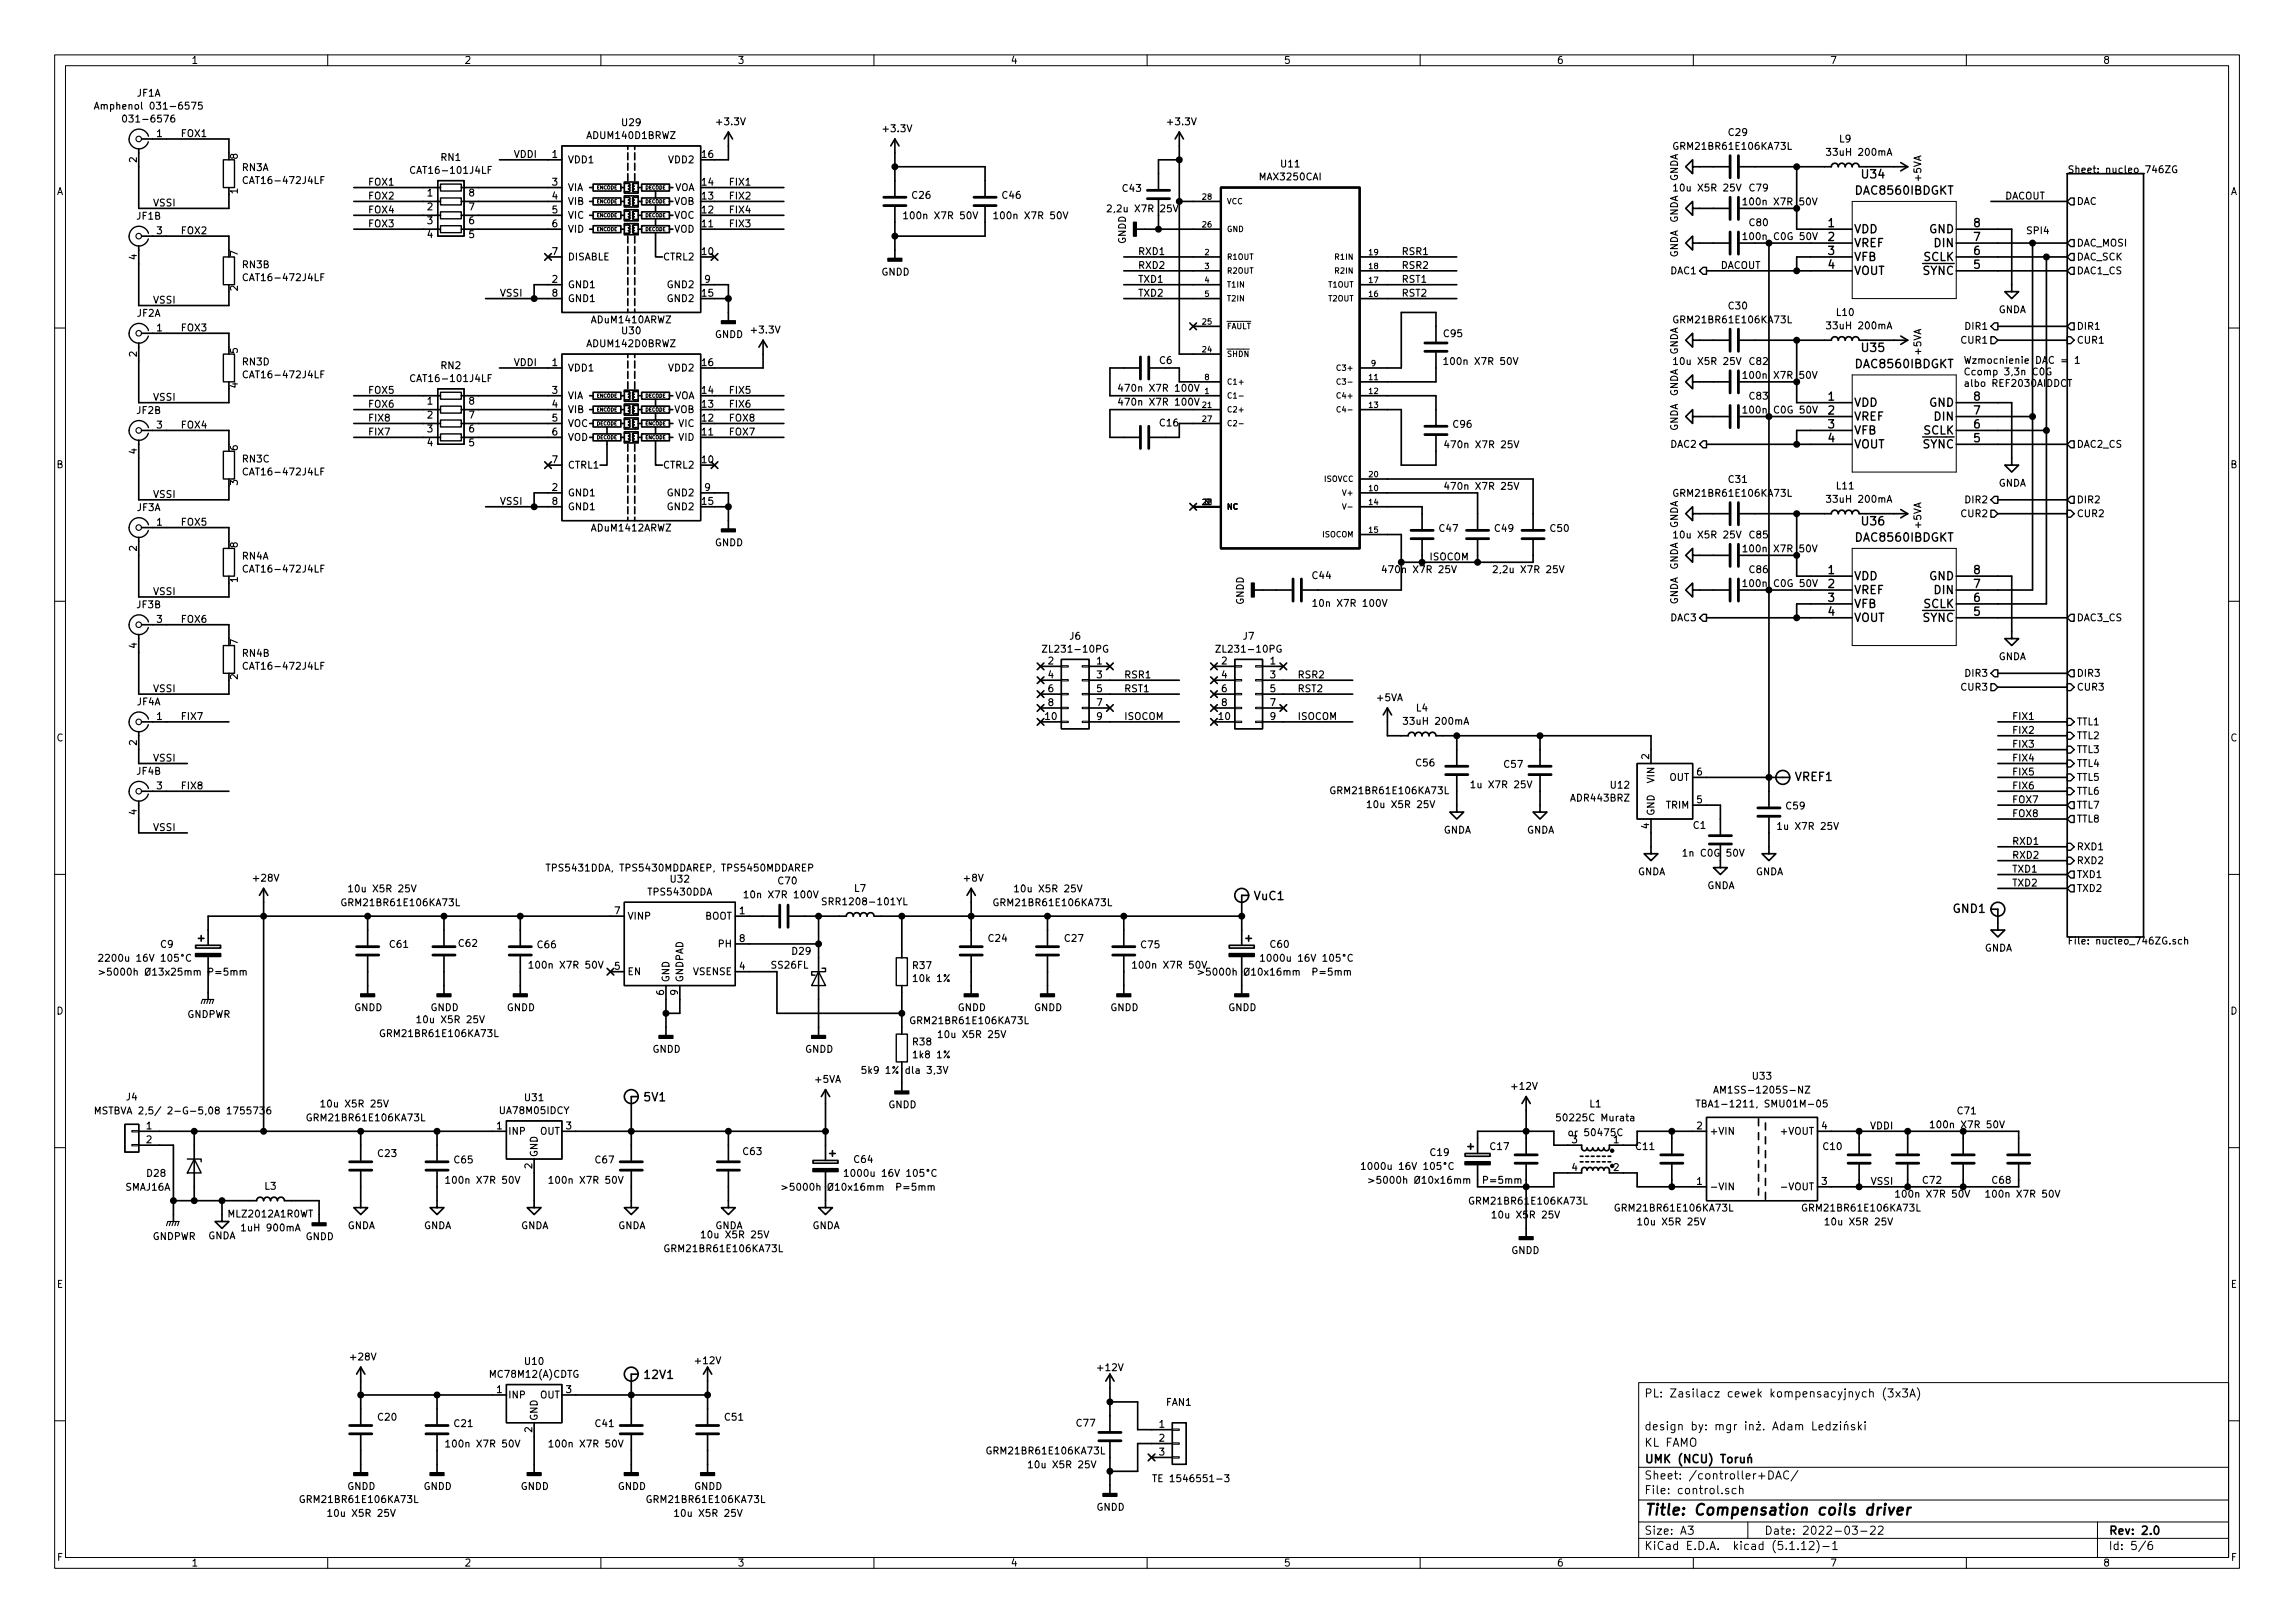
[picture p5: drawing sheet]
<svg xmlns="http://www.w3.org/2000/svg" width="420mm" height="297mm" viewBox="0 0 420 297" stroke-linecap="round" stroke-linejoin="round" font-family="sans-serif">
<defs><g id="words">
<text font-size="2.8" x="301" y="277.3">Title: Compensation coils driver</text>
<g font-size="2.1">
<text x="339.9" y="35.6">DAC8560IBDGKT</text>
<text x="341" y="32.7">U34</text>
<text x="334.7" y="41.6">1</text>
<text x="361.4" y="41.6">8</text>
<text x="334.7" y="44.1">2</text>
<text x="334.7" y="46.6">3</text>
<text x="339.3" y="42.7">VDD</text>
<text x="339.3" y="45.2">VREF</text>
<text x="339.3" y="47.8">VFB</text>
<text x="352.2" y="47.8">SCLK</text>
<text x="353.2" y="42.7">GND</text>
<text x="354.3" y="45.2">DIN</text>
<text x="361.4" y="46.6">6</text>
<text x="361.4" y="44.1">7</text>
<text x="334.7" y="49.2">4</text>
<text x="339.3" y="50.3">VOUT</text>
<text x="352.1" y="50.3">SYNC</text>
<text x="361.4" y="49.2">5</text>
<text x="341" y="64.4">U35</text>
<text x="339.9" y="67.4">DAC8560IBDGKT</text>
<text x="334.7" y="73.3">1</text>
<text x="334.7" y="75.9">2</text>
<text x="339.3" y="74.4">VDD</text>
<text x="339.3" y="77">VREF</text>
<text x="353.2" y="74.4">GND</text>
<text x="354.3" y="77">DIN</text>
<text x="361.4" y="75.9">7</text>
<text x="361.4" y="73.3">8</text>
<text x="334.7" y="78.4">3</text>
<text x="334.7" y="80.9">4</text>
<text x="339.3" y="79.5">VFB</text>
<text x="339.3" y="82.1">VOUT</text>
<text x="352.1" y="82.1">SYNC</text>
<text x="352.2" y="79.5">SCLK</text>
<text x="361.4" y="80.9">5</text>
<text x="361.4" y="78.4">6</text>
<text x="339.9" y="99.1">DAC8560IBDGKT</text>
<text x="341" y="96.2">U36</text>
<text x="334.7" y="105.1">1</text>
<text x="334.7" y="107.6">2</text>
<text x="339.3" y="106.2">VDD</text>
<text x="353.2" y="106.2">GND</text>
<text x="361.4" y="107.6">7</text>
<text x="361.4" y="105.1">8</text>
<text x="334.7" y="110.1">3</text>
<text x="334.7" y="112.7">4</text>
<text x="339.3" y="108.7">VREF</text>
<text x="339.3" y="111.3">VFB</text>
<text x="339.3" y="113.8">VOUT</text>
<text x="352.1" y="113.8">SYNC</text>
<text x="352.2" y="111.3">SCLK</text>
<text x="354.3" y="108.7">DIN</text>
<text x="361.4" y="112.7">5</text>
<text x="361.4" y="110.1">6</text>
<text x="328.7" y="142.9">VREF1</text>
<text x="229.6" y="164.7">VuC1</text>
<text x="357.6" y="167.1">GND1</text>
<text x="118" y="201.6">5V1</text>
<text x="118.1" y="252.4">12V1</text>
<text x="301" y="255.8">PL: Zasilacz cewek kompensacyjnych (3x3A)</text>
<text x="301" y="261.8">design by: mgr in. Adam Ledziski</text>
<text x="301" y="267.8">UMK (NCU) Toru</text>
<text x="301" y="264.8">KL FAMO</text>
<text x="301" y="273.5">File: control.sch</text>
<text x="301" y="270.8">Sheet: /controller+DAC/</text>
<text x="301" y="280.9">Size: A3</text>
<text x="323" y="280.9">Date: 2022-03-22</text>
<text x="386" y="280.9">Rev: 2.0</text>
<text x="301" y="283.7">KiCad E.D.A. kicad (5.1.12)-1</text>
<text x="386" y="283.7">Id: 5/6</text>
</g>
<g font-size="1.8">
<text x="35" y="11.7">1</text>
<text x="85" y="11.7">2</text>
<text x="135" y="11.7">3</text>
<text x="185" y="11.7">4</text>
<text x="235" y="11.7">5</text>
<text x="285" y="11.7">6</text>
<text x="335" y="11.7">7</text>
<text x="385" y="11.7">8</text>
<text x="25.1" y="17.7">JF1A</text>
<text x="18.9" y="20.1">Amphenol 031-6575</text>
<text x="23.5" y="22.4">031-6576</text>
<text x="113.9" y="23.1">U29</text>
<text x="131.4" y="22.9">+3.3V</text>
<text x="213.9" y="22.9">+3.3V</text>
<text x="25" y="29.7" transform="rotate(-90 25 29.7)">2</text>
<text x="28.7" y="25.1">1</text>
<text x="33" y="25.1">FOX1</text>
<text x="43.5" y="29.1" transform="rotate(-90 43.5 29.1)">8</text>
<text x="80.8" y="29.4">RN1</text>
<text x="94" y="28.9">VDDI</text>
<text x="101.1" y="28.9">1</text>
<text x="103.9" y="29.9">VDD1</text>
<text x="107.7" y="25.4">ADUM140D1BRWZ</text>
<text x="122.5" y="29.9">VDD2</text>
<text x="128.6" y="28.9">16</text>
<text x="161.9" y="24.2">+3.3V</text>
<text x="307" y="27.4">GRM21BR61E106KA73L</text>
<text x="316.5" y="24.9">C29</text>
<text x="335" y="28.5">33uH 200mA</text>
<text x="336.8" y="26.1">L9</text>
<text x="10.4" y="35.7">A</text>
<text x="43.5" y="35.4" transform="rotate(-90 43.5 35.4)">1</text>
<text x="44.3" y="31.3">RN3A</text>
<text x="45.3" y="33.7">CAT16-472J4LF</text>
<text x="67.3" y="34">FOX1</text>
<text x="75.9" y="31.8">CAT16-101J4LF</text>
<text x="78.3" y="36">1</text>
<text x="85.9" y="36">8</text>
<text x="101.1" y="34">3</text>
<text x="103.9" y="35">VIA</text>
<text x="123.4" y="35">VOA</text>
<text x="128.6" y="34">14</text>
<text x="133.3" y="34">FIX1</text>
<text x="205.6" y="35.1">C43</text>
<text x="230.8" y="33">MAX3250CAI</text>
<text x="234.6" y="30.6">U11</text>
<text x="307.2" y="33.2" transform="rotate(-90 307.2 33.2)">GNDA</text>
<text x="307.2" y="35">10u X5R 25V</text>
<text x="320.3" y="35">C79</text>
<text x="351.7" y="33.1" transform="rotate(-90 351.7 33.1)">+5VA</text>
<text x="378.5" y="31.7">Sheet: nucleo_746ZG</text>
<text x="408.4" y="35.7">A</text>
<text x="25.1" y="40.2">JF1B</text>
<text x="27.9" y="37.8">VSSI</text>
<text x="67.3" y="39.1">FOX4</text>
<text x="67.3" y="36.5">FOX2</text>
<text x="67.3" y="41.6">FOX3</text>
<text x="78.3" y="38.5">2</text>
<text x="78.3" y="41">3</text>
<text x="85.9" y="41">6</text>
<text x="85.9" y="38.5">7</text>
<text x="101.1" y="36.5">4</text>
<text x="101.1" y="39.1">5</text>
<text x="101.1" y="41.6">6</text>
<text x="103.9" y="37.5">VIB</text>
<text x="103.9" y="40">VIC</text>
<text x="123.4" y="40">VOC</text>
<text x="123.4" y="37.5">VOB</text>
<text x="128.6" y="41.6">11</text>
<text x="128.6" y="39.1">12</text>
<text x="128.6" y="36.5">13</text>
<text x="133.3" y="39.1">FIX4</text>
<text x="133.3" y="41.6">FIX3</text>
<text x="133.3" y="36.5">FIX2</text>
<text x="166.4" y="40.1">100n X7R 50V</text>
<text x="167.1" y="36.4">C26</text>
<text x="182.9" y="40.1">100n X7R 50V</text>
<text x="183.6" y="36.4">C46</text>
<text x="203.6" y="38.8">2,2u X7R 25V</text>
<text x="307.2" y="40.9" transform="rotate(-90 307.2 40.9)">GNDA</text>
<text x="320" y="37.6">100n X7R 50V</text>
<text x="320.3" y="41.4">C80</text>
<text x="367" y="36.5">DACOUT</text>
<text x="380.1" y="37.5">DAC</text>
<text x="25" y="47.5" transform="rotate(-90 25 47.5)">4</text>
<text x="28.7" y="42.9">3</text>
<text x="33" y="42.9">FOX2</text>
<text x="43.5" y="46.9" transform="rotate(-90 43.5 46.9)">7</text>
<text x="78.3" y="43.6">4</text>
<text x="85.9" y="43.6">5</text>
<text x="101.1" y="46.7">7</text>
<text x="103.9" y="42.6">VID</text>
<text x="103.9" y="47.7">DISABLE</text>
<text x="121.6" y="47.7">CTRL2</text>
<text x="123.4" y="42.6">VOD</text>
<text x="128.6" y="46.7">10</text>
<text x="206.1" y="44.7" transform="rotate(-90 206.1 44.7)">GNDD</text>
<text x="208.3" y="46.7">RXD1</text>
<text x="256.5" y="46.7">RSR1</text>
<text x="307.2" y="47.2" transform="rotate(-90 307.2 47.2)">GNDA</text>
<text x="320" y="43.9">100n C0G 50V</text>
<text x="370.8" y="42.9">SPI4</text>
<text x="380.1" y="47.7">DAC_SCK</text>
<text x="380.1" y="45.1">DAC_MOSI</text>
<text x="43.5" y="53.2" transform="rotate(-90 43.5 53.2)">2</text>
<text x="44.4" y="49.1">RN3B</text>
<text x="45.3" y="51.4">CAT16-472J4LF</text>
<text x="101.1" y="51.8">2</text>
<text x="103.9" y="52.7">GND1</text>
<text x="122.4" y="52.7">GND2</text>
<text x="129.1" y="51.8">9</text>
<text x="161.4" y="50.4">GNDD</text>
<text x="208.3" y="51.8">TXD1</text>
<text x="208.3" y="49.2">RXD2</text>
<text x="256.5" y="49.2">RSR2</text>
<text x="256.5" y="51.8">RST1</text>
<text x="305.9" y="50.2">DAC1</text>
<text x="315" y="49.2">DACOUT</text>
<text x="380.1" y="50.2">DAC1_CS</text>
<text x="25.1" y="58">JF2A</text>
<text x="27.9" y="55.6">VSSI</text>
<text x="91.4" y="54.3">VSSI</text>
<text x="101.1" y="54.3">8</text>
<text x="103.9" y="55.3">GND1</text>
<text x="108.4" y="59.2">ADuM1410ARWZ</text>
<text x="122.4" y="55.3">GND2</text>
<text x="128.6" y="54.3">15</text>
<text x="208.3" y="54.3">TXD2</text>
<text x="256.5" y="54.3">RST2</text>
<text x="307" y="59.2">GRM21BR61E106KA73L</text>
<text x="316.5" y="56.6">C30</text>
<text x="336.3" y="57.8">L10</text>
<text x="365.8" y="57.3">GNDA</text>
<text x="25" y="65.3" transform="rotate(-90 25 65.3)">2</text>
<text x="28.7" y="60.6">1</text>
<text x="33" y="60.6">FOX3</text>
<text x="43.5" y="64.7" transform="rotate(-90 43.5 64.7)">5</text>
<text x="107.7" y="63.5">ADUM142D0BRWZ</text>
<text x="113.9" y="61.2">U30</text>
<text x="130.9" y="61.9">GNDD</text>
<text x="137.7" y="61">+3.3V</text>
<text x="264.4" y="61.7">C95</text>
<text x="307.2" y="65" transform="rotate(-90 307.2 65)">GNDA</text>
<text x="335" y="60.3">33uH 200mA</text>
<text x="351.7" y="64.9" transform="rotate(-90 351.7 64.9)">+5VA</text>
<text x="359.3" y="62.9">CUR1</text>
<text x="360" y="60.4">DIR1</text>
<text x="380.1" y="62.9">CUR1</text>
<text x="380.1" y="60.4">DIR1</text>
<text x="43.5" y="71" transform="rotate(-90 43.5 71)">4</text>
<text x="44.4" y="66.9">RN3D</text>
<text x="45.3" y="69.2">CAT16-472J4LF</text>
<text x="75.9" y="69.9">CAT16-101J4LF</text>
<text x="80.8" y="67.5">RN2</text>
<text x="94" y="67">VDDI</text>
<text x="101.1" y="67">1</text>
<text x="103.9" y="68">VDD1</text>
<text x="122.5" y="68">VDD2</text>
<text x="128.6" y="67">16</text>
<text x="205.8" y="71.7">470n X7R 100V</text>
<text x="212.3" y="66.6">C6</text>
<text x="265.3" y="66.8">100n X7R 50V</text>
<text x="307.2" y="66.8">10u X5R 25V</text>
<text x="320" y="69.3">100n X7R 50V</text>
<text x="320.3" y="66.8">C82</text>
<text x="359.4" y="66.6">Wzmocnienie DAC = 1</text>
<text x="359.4" y="68.7">Ccomp 3,3n C0G</text>
<text x="359.4" y="70.8">albo REF2030AIDDCT</text>
<text x="25.1" y="75.8">JF2B</text>
<text x="27.9" y="73.3">VSSI</text>
<text x="67.3" y="72.1">FOX5</text>
<text x="67.3" y="74.6">FOX6</text>
<text x="67.3" y="77.2">FIX8</text>
<text x="78.3" y="74.1">1</text>
<text x="78.3" y="76.6">2</text>
<text x="85.9" y="76.6">7</text>
<text x="85.9" y="74.1">8</text>
<text x="101.1" y="72.1">3</text>
<text x="101.1" y="74.6">4</text>
<text x="101.1" y="77.2">5</text>
<text x="103.9" y="73.1">VIA</text>
<text x="103.9" y="75.6">VIB</text>
<text x="123.4" y="75.6">VOB</text>
<text x="123.4" y="73.1">VOA</text>
<text x="128.6" y="77.2">12</text>
<text x="128.6" y="74.6">13</text>
<text x="128.6" y="72.1">14</text>
<text x="133.3" y="77.2">FOX8</text>
<text x="133.3" y="72.1">FIX5</text>
<text x="133.3" y="74.6">FIX6</text>
<text x="205.8" y="74.2">470n X7R 100V</text>
<text x="307.2" y="72.6" transform="rotate(-90 307.2 72.6)">GNDA</text>
<text x="320" y="75.7">100n C0G 50V</text>
<text x="320.3" y="73.1">C83</text>
<text x="25" y="83.1" transform="rotate(-90 25 83.1)">4</text>
<text x="28.7" y="78.4">3</text>
<text x="33" y="78.4">FOX4</text>
<text x="43.5" y="82.4" transform="rotate(-90 43.5 82.4)">6</text>
<text x="67.3" y="79.7">FIX7</text>
<text x="78.3" y="79.1">3</text>
<text x="78.3" y="81.7">4</text>
<text x="85.9" y="81.7">5</text>
<text x="85.9" y="79.1">6</text>
<text x="101.1" y="79.7">6</text>
<text x="103.9" y="78.1">VOC</text>
<text x="103.9" y="80.7">VOD</text>
<text x="124.3" y="80.7">VID</text>
<text x="124.3" y="78.1">VIC</text>
<text x="128.6" y="79.7">11</text>
<text x="133.3" y="79.7">FOX7</text>
<text x="212.4" y="78">C16</text>
<text x="265.4" y="82">470n X7R 25V</text>
<text x="266.1" y="78.3">C96</text>
<text x="305.9" y="82">DAC2</text>
<text x="307.2" y="79" transform="rotate(-90 307.2 79)">GNDA</text>
<text x="380.1" y="82">DAC2_CS</text>
<text x="10.4" y="85.7">B</text>
<text x="43.5" y="88.8" transform="rotate(-90 43.5 88.8)">3</text>
<text x="44.4" y="84.6">RN3C</text>
<text x="45.3" y="87">CAT16-472J4LF</text>
<text x="101.1" y="89.9">2</text>
<text x="101.1" y="84.8">7</text>
<text x="103.9" y="85.8">CTRL1</text>
<text x="121.6" y="85.8">CTRL2</text>
<text x="128.6" y="84.8">10</text>
<text x="129.1" y="89.9">9</text>
<text x="265.4" y="89.6">470n X7R 25V</text>
<text x="316.5" y="88.4">C31</text>
<text x="336.3" y="89.6">L11</text>
<text x="365.8" y="89.1">GNDA</text>
<text x="408.4" y="85.7">B</text>
<text x="25.1" y="93.5">JF3A</text>
<text x="27.9" y="91.1">VSSI</text>
<text x="91.4" y="92.4">VSSI</text>
<text x="101.1" y="92.4">8</text>
<text x="103.9" y="90.8">GND1</text>
<text x="103.9" y="93.4">GND1</text>
<text x="122.4" y="93.4">GND2</text>
<text x="122.4" y="90.8">GND2</text>
<text x="128.6" y="92.4">15</text>
<text x="307" y="90.9">GRM21BR61E106KA73L</text>
<text x="335" y="92">33uH 200mA</text>
<text x="359.3" y="94.7">CUR2</text>
<text x="360" y="92.1">DIR2</text>
<text x="380.1" y="94.7">CUR2</text>
<text x="380.1" y="92.1">DIR2</text>
<text x="25" y="100.8" transform="rotate(-90 25 100.8)">2</text>
<text x="28.7" y="96.2">1</text>
<text x="33" y="96.2">FOX5</text>
<text x="43.5" y="100.2" transform="rotate(-90 43.5 100.2)">8</text>
<text x="108.4" y="97.3">ADuM1412ARWZ</text>
<text x="130.9" y="100">GNDD</text>
<text x="263.6" y="97.3">C47</text>
<text x="273.7" y="97.3">C49</text>
<text x="283.9" y="97.3">C50</text>
<text x="307.2" y="96.7" transform="rotate(-90 307.2 96.7)">GNDA</text>
<text x="307.2" y="98.5">10u X5R 25V</text>
<text x="320" y="101.1">100n X7R 50V</text>
<text x="320.3" y="98.5">C85</text>
<text x="351.7" y="96.6" transform="rotate(-90 351.7 96.6)">+5VA</text>
<text x="43.5" y="106.6" transform="rotate(-90 43.5 106.6)">1</text>
<text x="44.3" y="102.4">RN4A</text>
<text x="45.3" y="104.8">CAT16-472J4LF</text>
<text x="240.3" y="106">C44</text>
<text x="254" y="104.9">470n X7R 25V</text>
<text x="261.6" y="102.6">ISOCOM</text>
<text x="274.3" y="104.9">2,2u X7R 25V</text>
<text x="307.2" y="104.4" transform="rotate(-90 307.2 104.4)">GNDA</text>
<text x="320" y="107.4">100n C0G 50V</text>
<text x="320.3" y="104.9">C86</text>
<text x="25.1" y="111.3">JF3B</text>
<text x="27.9" y="108.9">VSSI</text>
<text x="28.7" y="114">3</text>
<text x="33" y="114">FOX6</text>
<text x="227.7" y="110.7" transform="rotate(-90 227.7 110.7)">GNDD</text>
<text x="241.3" y="111.1">10n X7R 100V</text>
<text x="305.9" y="113.7">DAC3</text>
<text x="307.2" y="110.7" transform="rotate(-90 307.2 110.7)">GNDA</text>
<text x="380.1" y="113.7">DAC3_CS</text>
<text x="25" y="118.6" transform="rotate(-90 25 118.6)">4</text>
<text x="43.5" y="118" transform="rotate(-90 43.5 118)">7</text>
<text x="191.7" y="119.4">ZL231-10PG</text>
<text x="195.9" y="117.1">J6</text>
<text x="223.5" y="119.4">ZL231-10PG</text>
<text x="227.6" y="117.1">J7</text>
<text x="43.5" y="124.3" transform="rotate(-90 43.5 124.3)">2</text>
<text x="44.4" y="120.2">RN4B</text>
<text x="45.3" y="122.6">CAT16-472J4LF</text>
<text x="191.9" y="121.6">2</text>
<text x="191.9" y="124.1">4</text>
<text x="200.8" y="121.6">1</text>
<text x="200.8" y="124.1">3</text>
<text x="205.7" y="124.1">RSR1</text>
<text x="223.7" y="121.6">2</text>
<text x="223.7" y="124.1">4</text>
<text x="232.6" y="121.6">1</text>
<text x="232.6" y="124.1">3</text>
<text x="237.5" y="124.1">RSR2</text>
<text x="360" y="123.9">DIR3</text>
<text x="365.8" y="120.8">GNDA</text>
<text x="380.1" y="123.9">DIR3</text>
<text x="25.1" y="129.1">JF4A</text>
<text x="27.9" y="126.7">VSSI</text>
<text x="28.7" y="131.8">1</text>
<text x="33" y="131.8">FIX7</text>
<text x="191.4" y="131.8">10</text>
<text x="191.9" y="126.7">6</text>
<text x="191.9" y="129.2">8</text>
<text x="200.8" y="126.7">5</text>
<text x="200.8" y="129.2">7</text>
<text x="200.8" y="131.8">9</text>
<text x="205.7" y="131.8">ISOCOM</text>
<text x="205.7" y="126.7">RST1</text>
<text x="223.2" y="131.8">10</text>
<text x="223.7" y="126.7">6</text>
<text x="223.7" y="129.2">8</text>
<text x="232.6" y="126.7">5</text>
<text x="232.6" y="129.2">7</text>
<text x="232.6" y="131.8">9</text>
<text x="237.5" y="126.7">RST2</text>
<text x="237.5" y="131.8">ISOCOM</text>
<text x="252.1" y="128.3">+5VA</text>
<text x="259.3" y="130.2">L4</text>
<text x="359.3" y="126.4">CUR3</text>
<text x="368.3" y="131.8">FIX1</text>
<text x="380.1" y="126.4">CUR3</text>
<text x="10.4" y="135.7">C</text>
<text x="25" y="136.4" transform="rotate(-90 25 136.4)">2</text>
<text x="257.6" y="132.7">33uH 200mA</text>
<text x="368.3" y="136.8">FIX3</text>
<text x="368.3" y="134.3">FIX2</text>
<text x="380.1" y="132.8">TTL1</text>
<text x="380.1" y="135.3">TTL2</text>
<text x="380.1" y="137.8">TTL3</text>
<text x="408.4" y="135.7">C</text>
<text x="25.1" y="141.8">JF4B</text>
<text x="27.9" y="139.4">VSSI</text>
<text x="259.3" y="140.3">C56</text>
<text x="275.4" y="140.5">C57</text>
<text x="301.9" y="138.9" transform="rotate(-90 301.9 138.9)">2</text>
<text x="302.9" y="143.2" transform="rotate(-90 302.9 143.2)">VIN</text>
<text x="305.6" y="142.9">OUT</text>
<text x="310.7" y="141.9">6</text>
<text x="368.3" y="139.4">FIX4</text>
<text x="368.3" y="141.9">FIX5</text>
<text x="380.1" y="140.4">TTL4</text>
<text x="380.1" y="142.9">TTL5</text>
<text x="25" y="149.1" transform="rotate(-90 25 149.1)">4</text>
<text x="28.7" y="144.5">3</text>
<text x="33" y="144.5">FIX8</text>
<text x="244.2" y="145.4">GRM21BR61E106KA73L</text>
<text x="251.1" y="147.9">10u X5R 25V</text>
<text x="270" y="144.3">1u X7R 25V</text>
<text x="287.7" y="146.7">ADR443BRZ</text>
<text x="294.9" y="144.3">U12</text>
<text x="302.9" y="149.4" transform="rotate(-90 302.9 149.4)">GND</text>
<text x="305.1" y="148">TRIM</text>
<text x="310.7" y="147">5</text>
<text x="327.1" y="148.1">C59</text>
<text x="368.3" y="144.5">FIX6</text>
<text x="368.3" y="149.5">FOX8</text>
<text x="368.3" y="147">FOX7</text>
<text x="380.1" y="145.5">TTL6</text>
<text x="380.1" y="148">TTL7</text>
<text x="27.9" y="152.1">VSSI</text>
<text x="264.2" y="152.6">GNDA</text>
<text x="279.5" y="152.6">GNDA</text>
<text x="301.9" y="151.6" transform="rotate(-90 301.9 151.6)">4</text>
<text x="310" y="151.7">C1</text>
<text x="326.2" y="151.9">1u X7R 25V</text>
<text x="368.3" y="154.6">RXD1</text>
<text x="380.1" y="155.6">RXD1</text>
<text x="380.1" y="150.5">TTL8</text>
<text x="46.6" y="161.4">+28V</text>
<text x="101.6" y="159.5">TPS5431DDA, TPS5430MDDAREP, TPS5450MDDAREP</text>
<text x="122.8" y="161.5">U32</text>
<text x="142.5" y="161.9">C70</text>
<text x="176.6" y="161.4">+8V</text>
<text x="299.8" y="160.2">GNDA</text>
<text x="308.8" y="156.8">1n C0G 50V</text>
<text x="321.4" y="160.2">GNDA</text>
<text x="368.3" y="159.7">TXD1</text>
<text x="368.3" y="157.2">RXD2</text>
<text x="380.1" y="160.7">TXD1</text>
<text x="380.1" y="158.2">RXD2</text>
<text x="63.1" y="165.8">GRM21BR61E106KA73L</text>
<text x="64.6" y="163.3">10u X5R 25V</text>
<text x="112.5" y="167.3">7</text>
<text x="118.9" y="163.9">TPS5430DDA</text>
<text x="135.4" y="167.3">1</text>
<text x="137.2" y="164.4">10n X7R 100V</text>
<text x="151.8" y="165.7">SRR1208-101YL</text>
<text x="156.5" y="163.2">L7</text>
<text x="182.5" y="165.8">GRM21BR61E106KA73L</text>
<text x="186.6" y="163.3">10u X5R 25V</text>
<text x="312.5" y="162.7">GNDA</text>
<text x="368.3" y="162.2">TXD2</text>
<text x="380.1" y="163.2">TXD2</text>
<text x="29.4" y="173.5">C9</text>
<text x="71.4" y="173.5">C61</text>
<text x="84" y="173.3">C62</text>
<text x="98.5" y="173.5">C66</text>
<text x="114.8" y="168.3">VINP</text>
<text x="129" y="168.3">BOOT</text>
<text x="131.6" y="173.4">PH</text>
<text x="135.4" y="172.4">8</text>
<text x="181" y="172.4">C24</text>
<text x="195" y="172.4">C27</text>
<text x="209" y="173.5">C75</text>
<text x="232.6" y="173.5">C60</text>
<text x="378.5" y="172.9">File: nucleo_746ZG.sch</text>
<text x="19.7" y="176">2200u 16V 105°C</text>
<text x="20.2" y="178.5">&gt;5000h Ø13x25mm P=5mm</text>
<text x="97.8" y="177.3">100n X7R 50V</text>
<text x="112.5" y="177.5">5</text>
<text x="114.8" y="178.5">EN</text>
<text x="122.6" y="179.9" transform="rotate(-90 122.6 179.9)">GND</text>
<text x="125.1" y="179.9" transform="rotate(-90 125.1 179.9)">GNDPAD</text>
<text x="126.9" y="178.5">VSENSE</text>
<text x="135.4" y="177.5">4</text>
<text x="141.3" y="177.3">SS26FL</text>
<text x="145.1" y="174.7">D29</text>
<text x="167.2" y="177.4">R37</text>
<text x="167.5" y="179.7">10k 1%</text>
<text x="208.3" y="177.3">100n X7R 50V</text>
<text x="221.7" y="178.5">&gt;5000h Ø10x16mm P=5mm</text>
<text x="232.4" y="176">1000u 16V 105°C</text>
<text x="363.3" y="174.2">GNDA</text>
<text x="10.4" y="185.7">D</text>
<text x="64.8" y="185.1">GNDD</text>
<text x="78.8" y="185.1">GNDD</text>
<text x="92.8" y="185.1">GNDD</text>
<text x="121.6" y="182.1" transform="rotate(-90 121.6 182.1)">6</text>
<text x="124.1" y="182.1" transform="rotate(-90 124.1 182.1)">9</text>
<text x="175.3" y="185.1">GNDD</text>
<text x="189.3" y="185.1">GNDD</text>
<text x="203.3" y="185.1">GNDD</text>
<text x="224.9" y="185.1">GNDD</text>
<text x="408.4" y="185.7">D</text>
<text x="34.2" y="186.3">GNDPWR</text>
<text x="70.2" y="189.8">GRM21BR61E106KA73L</text>
<text x="77.1" y="187.3">10u X5R 25V</text>
<text x="167.2" y="191.3">R38</text>
<text x="167.3" y="187.4">GRM21BR61E106KA73L</text>
<text x="172.6" y="190">10u X5R 25V</text>
<text x="119.5" y="192.7">GNDD</text>
<text x="147.4" y="192.7">GNDD</text>
<text x="157.5" y="196.5">5k9 1% dla 3,3V</text>
<text x="167.5" y="193.7">1k8 1%</text>
<text x="321" y="197.6">U33</text>
<text x="20.4" y="203.9">MSTBVA 2,5/ 2-G-5,08 1755736</text>
<text x="23.2" y="201.4">J4</text>
<text x="59.6" y="202.7">10u X5R 25V</text>
<text x="91.7" y="203.9">UA78M05IDCY</text>
<text x="96.2" y="201.5">U31</text>
<text x="149.3" y="198.2">+5VA</text>
<text x="162.6" y="202.8">GNDD</text>
<text x="276.9" y="199.5">+12V</text>
<text x="291.1" y="202.7">L1</text>
<text x="312.6" y="202.7">TBA1-1211, SMU01M-05</text>
<text x="315.2" y="200.1">AM1SS-1205S-NZ</text>
<text x="358.4" y="203.9">C71</text>
<text x="26.8" y="206.7">1</text>
<text x="26.8" y="209.2">2</text>
<text x="56.8" y="205.2">GRM21BR61E106KA73L</text>
<text x="91" y="206.7">1</text>
<text x="93" y="207.7">INP</text>
<text x="98.9" y="207.7">OUT</text>
<text x="103.7" y="206.7">3</text>
<text x="285.8" y="205.2">50225C Murata</text>
<text x="287.8" y="209.2">3</text>
<text x="287.9" y="207.9">or 50475C</text>
<text x="295.4" y="209.2">1</text>
<text x="310.7" y="206.7">2</text>
<text x="312.9" y="207.7">+VIN</text>
<text x="326.3" y="207.7">+VOUT</text>
<text x="333.5" y="206.7">4</text>
<text x="342.5" y="206.7">VDDI</text>
<text x="354.3" y="206.5">100n X7R 50V</text>
<text x="27" y="215.4">D28</text>
<text x="69.3" y="211.7">C23</text>
<text x="83.2" y="212.9">C65</text>
<text x="97.4" y="213.9" transform="rotate(-90 97.4 213.9)">2</text>
<text x="98.4" y="211.9" transform="rotate(-90 98.4 211.9)">GND</text>
<text x="109.1" y="212.9">C67</text>
<text x="136.1" y="211.4">C63</text>
<text x="156.2" y="215.4">1000u 16V 105°C</text>
<text x="156.4" y="212.8">C64</text>
<text x="250.9" y="214.1">1000u 16V 105°C</text>
<text x="261.9" y="211.6">C19</text>
<text x="272.9" y="210.5">C17</text>
<text x="287.8" y="214.3">4</text>
<text x="295.4" y="214.3">2</text>
<text x="299.6" y="210.5">C11</text>
<text x="333.9" y="210.5">C10</text>
<text x="23" y="217.9">SMAJ16A</text>
<text x="48.5" y="217.7">L3</text>
<text x="82.5" y="216.6">100n X7R 50V</text>
<text x="101.4" y="216.6">100n X7R 50V</text>
<text x="145.5" y="217.9">&gt;5000h Ø10x16mm P=5mm</text>
<text x="252.9" y="216.6">&gt;5000h Ø10x16mm P=5mm</text>
<text x="269.6" y="220.5">GRM21BR61E106KA73L</text>
<text x="296.3" y="221.7">GRM21BR61E106KA73L</text>
<text x="310.7" y="216.9">1</text>
<text x="312.9" y="217.8">-VIN</text>
<text x="326.7" y="217.8">-VOUT</text>
<text x="330.6" y="221.7">GRM21BR61E106KA73L</text>
<text x="333.5" y="216.9">3</text>
<text x="342.7" y="216.9">VSSI</text>
<text x="348" y="219.2">100n X7R 50V</text>
<text x="352.1" y="216.6">C72</text>
<text x="364.5" y="219.2">100n X7R 50V</text>
<text x="364.8" y="216.6">C68</text>
<text x="27.9" y="226.9">GNDPWR</text>
<text x="38" y="226.8">GNDA</text>
<text x="42.1" y="222.8">MLZ2012A1R0WT</text>
<text x="44.7" y="225.4">1uH 900mA</text>
<text x="56" y="227">GNDD</text>
<text x="63.6" y="225">GNDA</text>
<text x="77.5" y="225">GNDA</text>
<text x="95.3" y="225">GNDA</text>
<text x="113.1" y="225">GNDA</text>
<text x="129.2" y="226.6">10u X5R 25V</text>
<text x="130.9" y="225">GNDA</text>
<text x="148.7" y="225">GNDA</text>
<text x="274" y="223">10u X5R 25V</text>
<text x="300.7" y="224.3">10u X5R 25V</text>
<text x="334.9" y="224.3">10u X5R 25V</text>
<text x="122.3" y="229.2">GRM21BR61E106KA73L</text>
<text x="276.7" y="229.5">GNDD</text>
<text x="10.4" y="235.7">E</text>
<text x="408.4" y="235.7">E</text>
<text x="64.3" y="249">+28V</text>
<text x="96.2" y="249.8">U10</text>
<text x="127.5" y="249.7">+12V</text>
<text x="201.1" y="250.9">+12V</text>
<text x="90" y="252.2">MC78M12(A)CDTG</text>
<text x="91" y="255">1</text>
<text x="93" y="255.9">INP</text>
<text x="98.9" y="255.9">OUT</text>
<text x="103.7" y="255">3</text>
<text x="213.5" y="257.3">FAN1</text>
<text x="69.3" y="260">C20</text>
<text x="83.2" y="261.2">C21</text>
<text x="97.4" y="262.1" transform="rotate(-90 97.4 262.1)">2</text>
<text x="98.4" y="260.1" transform="rotate(-90 98.4 260.1)">GND</text>
<text x="109.1" y="261.2">C41</text>
<text x="132.8" y="260">C51</text>
<text x="197.2" y="261.1">C77</text>
<text x="212.2" y="261.3">1</text>
<text x="212.2" y="263.8">2</text>
<text x="82.5" y="264.9">100n X7R 50V</text>
<text x="101.4" y="264.9">100n X7R 50V</text>
<text x="181.3" y="266.2">GRM21BR61E106KA73L</text>
<text x="189.1" y="268.7">10u X5R 25V</text>
<text x="212.2" y="266.4">3</text>
<text x="55.5" y="275.1">GRM21BR61E106KA73L</text>
<text x="63.6" y="272.7">GNDD</text>
<text x="77.5" y="272.7">GNDD</text>
<text x="95.3" y="272.7">GNDD</text>
<text x="113.1" y="272.7">GNDD</text>
<text x="119" y="275.1">GRM21BR61E106KA73L</text>
<text x="127.1" y="272.7">GNDD</text>
<text x="212.5" y="271.3">TE 1546551-3</text>
<text x="60.8" y="277.6">10u X5R 25V</text>
<text x="124.3" y="277.6">10u X5R 25V</text>
<text x="200.7" y="276.5">GNDD</text>
<text x="10.5" y="285.7">F</text>
<text x="35" y="286.7">1</text>
<text x="85" y="286.7">2</text>
<text x="135" y="286.7">3</text>
<text x="185" y="286.7">4</text>
<text x="235" y="286.7">5</text>
<text x="285" y="286.7">6</text>
<text x="335" y="286.7">7</text>
<text x="385" y="286.7">8</text>
<text x="408.5" y="285.7">F</text>
</g>
<g font-size="1.4">
<text x="220.2" y="41.6">26</text>
<text x="220.2" y="36.5">28</text>
<text x="224.5" y="37.4">VCC</text>
<text x="220.6" y="46.7">2</text>
<text x="224.5" y="47.5">R1OUT</text>
<text x="224.5" y="42.5">GND</text>
<text x="244.7" y="47.5">R1IN</text>
<text x="250.7" y="46.7">19</text>
<text x="220.6" y="49.2">3</text>
<text x="220.6" y="51.8">4</text>
<text x="224.5" y="50.1">R2OUT</text>
<text x="224.5" y="52.6">T1IN</text>
<text x="243.3" y="52.6">T1OUT</text>
<text x="244.7" y="50.1">R2IN</text>
<text x="250.7" y="51.8">17</text>
<text x="250.7" y="49.2">18</text>
<text x="220.2" y="59.4">25</text>
<text x="220.6" y="54.3">5</text>
<text x="224.5" y="55.2">T2IN</text>
<text x="243.3" y="55.2">T2OUT</text>
<text x="250.7" y="54.3">16</text>
<text x="220.2" y="64.5">24</text>
<text x="224.5" y="65.3">SHDN</text>
<text x="224.5" y="60.2">FAULT</text>
<text x="220.6" y="69.6">8</text>
<text x="224.5" y="70.4">C1+</text>
<text x="245.3" y="67.9">C3+</text>
<text x="245.6" y="70.4">C3-</text>
<text x="250.7" y="69.6">11</text>
<text x="251.1" y="67">9</text>
<text x="220.2" y="74.6">21</text>
<text x="220.2" y="77.2">27</text>
<text x="220.6" y="72.1">1</text>
<text x="224.5" y="72.9">C1-</text>
<text x="224.5" y="75.5">C2+</text>
<text x="245.3" y="72.9">C4+</text>
<text x="245.6" y="75.5">C4-</text>
<text x="250.7" y="72.1">12</text>
<text x="250.7" y="74.6">13</text>
<text x="224.5" y="78">C2-</text>
<text x="242.5" y="88.2">ISOVCC</text>
<text x="250.7" y="89.9">10</text>
<text x="250.7" y="87.3">20</text>
<text x="220.2" y="92.4">22</text>
<text x="220.6" y="92.4">7</text>
<text x="224.5" y="93.3">NC</text>
<text x="246.1" y="90.7">V+</text>
<text x="250.7" y="92.4">14</text>
<text x="242.2" y="98.3">ISOCOM</text>
<text x="250.7" y="97.5">15</text>
</g>
<g font-size=".9">
<text x="109.2" y="34.7">ENCODE</text>
<text x="118.1" y="34.7">DECODE</text>
<text x="109.2" y="39.7">ENCODE</text>
<text x="109.2" y="37.2">ENCODE</text>
<text x="118.1" y="39.7">DECODE</text>
<text x="118.1" y="37.2">DECODE</text>
<text x="109.2" y="42.3">ENCODE</text>
<text x="118.1" y="42.3">DECODE</text>
<text x="109.2" y="77.8">DECODE</text>
<text x="109.2" y="75.3">ENCODE</text>
<text x="109.2" y="72.8">ENCODE</text>
<text x="118.1" y="75.3">DECODE</text>
<text x="118.1" y="72.8">DECODE</text>
<text x="118.1" y="77.8">ENCODE</text>
<text x="109.2" y="80.4">DECODE</text>
<text x="118.1" y="80.4">ENCODE</text>
</g>
</g></defs>
<g fill="none" stroke="#000" stroke-width=".18">
<path d="M10 10h400v277h-400zM12 12h396v273.1h-396zM60 10v2M110 10v2M160 10v2M210 10v2M260 10v2M310 10v2M360 10v2M339.1 36.9h19v17.7h-19zM10 60h2M226.8 72.5h.8"/>
<path d="M226.8 77.6h.8M245.4 69.4a.46 .46 0 0 0-.7 .4 .46 .46 0 0 0 .7 .4M245.4 71.9a.46 .46 0 0 0-.7 .5 .46 .46 0 0 0 .7 .4M245.4 74.5a.46 .46 0 0 0-.7 .4 .46 .46 0 0 0 .7 .4M245.4 66.9a.46 .46 0 0 0-.7 .4 .46 .46 0 0 0 .7 .4M339.1 68.6h19v17.8h-19zM408 60h2M245.8 92.2l.3 1 .4-1M246.8 92.8h.7M10 110h2M339.1 100.4h19v17.7h-19zM408 110h2"/>
<path d="M194.3 132h1.3v.2h-1.3zM194.3 129.4h1.3v.3h-1.3zM194.3 124.4h1.3v.2h-1.3zM194.3 121.8h1.3v.3h-1.3zM194.3 126.9h1.3v.3h-1.3zM198.1 132h1.3v.2h-1.3zM198.1 129.4h1.3v.3h-1.3zM198.1 124.4h1.3v.2h-1.3zM198.1 121.8h1.3v.3h-1.3zM198.1 126.9h1.3v.3h-1.3zM226.1 132h1.2v.2h-1.2zM226.1 129.4h1.2v.3h-1.2z"/>
<path d="M226.1 124.4h1.2v.2h-1.2zM226.1 121.8h1.2v.3h-1.2zM226.1 126.9h1.2v.3h-1.2zM229.9 132h1.2v.2h-1.2zM229.9 129.4h1.2v.3h-1.2zM229.9 124.4h1.2v.2h-1.2zM229.9 121.8h1.2v.3h-1.2zM229.9 126.9h1.2v.3h-1.2zM10 160h2M408 160h2M10 210h2M24.1 209.5h1.3v.2h-1.3z"/>
<path d="M24.1 206.9h1.3v.3h-1.3zM408 210h2M300 253h108v32.1h-108zM345.2 254a1.71 1.71 0 0 0 0 2.3M345.6 254.2h1l-.5 .6 .4 .1v.7l-.2 .1-.7-.1M347.1 254.7l.8 1M347.9 254.7l-.8 1M348.3 254.2h.9l-.5 .6 .4 .1v.7l-.2 .1-.6-.1M349.7 255.7l.4-1.5 .5 1.5M349.8 255.3h.7M351 254a1.71 1.71 0 0 1 0 2.3M10 260h2"/>
<path d="M214.6 266.6h1.3v.3h-1.3zM214.6 261.5h1.3v.3h-1.3zM214.6 264.1h1.3v.2h-1.3zM300 278.5h108M300 274.5h108M300 268.5h108M309 279.3h1l-.5 .6 .4 .1v.7l-.2 .1-.7-.1M316.5 272.5l-.4-.1-.2 .2 .1 .2 .5 .2v.3h-.6M317.8 272.5l-.4-.1-.3 .3 .1 .6 .2 .1 .4-.1M318.5 272.5l.2-.1 .3 .1 .1 .9M318.5 271.9v1.5M320 278.5v3"/>
<path d="M323.8 269.2a.75 .75 0 0 1 .9 .7 .75 .75 0 0 1-.9 .8zM325.1 270.7l.5-1.5 .5 1.5M325.2 270.3h.8M327.5 269.4a.59 .59 0 0 0-.8-.1 .59 .59 0 0 0-.2 .8 .56 .56 0 0 0 .3 .5 .56 .56 0 0 0 .7 0M329.2 269.1l-1.3 2M331.9 260.2v1.5h.7M333 261.2l.7-.1v-.3l-.5-.1-.2 .2 .1 .7h.6M335 260.8l-.4-.1-.3 .3 .1 .6h.6M335 260.2v1.5M335.6 260.7h.8l-.8 1h.8M337 260.2v.2M337 260.7v1"/>
<path d="M337.7 260.8l.2-.1 .3 .1 .1 .9M337.7 260.7v1M338.1 260.1l-.2 .3M339.1 279.3h.9l-.5 .6 .5 .1v.7l-.2 .1-.7-.1M339.5 260.8a.37 .37 0 0 0-.6 .1l.1 .2 .5 .2 .1 .1-.2 .3-.5-.1M340.2 260.2v1.5M340.4 261.1l.4 .6M340.8 260.7l-.6 .6M341.5 260.2v.2M341.5 260.7v1M342.5 279.5l.2-.2h.3l.3 .2v.2v.2l-.9 .9h.9M343.9 279.5l.2-.2h.3l.3 .2 .1 .2-1 1.1h1"/>
<path d="M384 278.5v6.6M408 260h2M60 285.1v1.9M110 285.1v1.9M160 285.1v1.9M210 285.1v1.9M260 285.1v1.9M300 281.5h108M310 285.1v1.9M329.8 282.5l.5-.4v1.5M329.8 283.6h.9M331.2 282.3l.2-.2h.4l.2 .2 .1 .2-.9 1.1h.9"/>
<path d="M332.6 281.9a1.71 1.71 0 0 1 0 2.3M333.7 283h1.2M335.5 282.5l.4-.4v1.5M335.5 283.6h.9M340.7 280.2h1.1M360 285.1v1.9M392.8 282l-1.3 2M394 282.1l-.5 .1a.96 .96 0 0 0 0 1.4l.5-.1 .1-.5-.3-.3h-.4l-.2 .3"/>
</g>
<g fill="none" stroke="#000" stroke-width=".3">
<path d="M25.4 27.2v10.9h16.5v-2.5M25.9 25.4h16v2.6M64.8 39.4h15.8M64.8 36.9h15.8M64.8 34.3h15.8M84.5 39.4h18.4M84.5 36.9h18.4M84.5 34.3h18.4M91.4 29.2h11.5M107.9 39.4h.7M107.9 36.9h.7M107.9 34.3h.7"/>
<path d="M108.6 38.8h5.1v1.2h-5.1zM108.6 36.2h5.1v1.3h-5.1zM108.6 33.7h5.1v1.3h-5.1zM113.7 39.4h.6M113.7 36.9h.6M113.7 34.3h.6M114.3 38.4h2.5v2h-2.5zM114.3 35.9h2.5v2h-2.5zM114.3 33.3h2.5v2h-2.5zM114.3 38.6h.8l.2 .2v.2l-.2 .2 .2 .1v.2l-.2 .2 .2 .1v.2l-.2 .2h-.8M114.3 36.1h.8l.2 .2v.2l-.2 .1 .2 .2v.2l-.2 .1 .2 .1v.3l-.2 .1h-.8M114.3 33.6h.8l.2 .1v.2l-.2 .2 .2 .2v.2l-.2 .1 .2 .1v.3l-.2 .1h-.8"/>
<path d="M114.9 26.7v.6M114.9 28v1.2M114.9 29.9v1.3M114.9 31.8v1.3M116.2 26.7v.6M116.2 28v1.2M116.2 29.9v1.3M116.2 31.8v1.3M116.8 38.6h-.8l-.2 .2v.2l.3 .2-.3 .1v.2l.3 .2-.3 .1v.2l.2 .2h.8M116.8 36.1h-.8l-.2 .2v.2l.3 .1-.3 .2v.2l.3 .1-.3 .1v.3l.2 .1h.8M116.8 33.6h-.8l-.2 .1v.2l.3 .2-.3 .2v.2l.3 .1-.3 .1v.3l.2 .1h.8M116.8 39.4h.7"/>
<path d="M116.8 36.9h.7M116.8 34.3h.7M117.5 38.8h5.1v1.2h-5.1zM117.5 36.2h5.1v1.3h-5.1zM117.5 33.7h5.1v1.3h-5.1zM120 35v1.2M120 37.5v1.3M122.6 39.4h.6M122.6 36.9h.6M122.6 34.3h.6M130.8 39.4h12.7M130.8 36.9h12.7"/>
<path d="M130.8 34.3h12.7M133.3 24.2v5h-2.5M133.3 24.2l-.7 1.2M133.3 24.2l.8 1.2M163.8 30.5h16.5v5.4M163.8 25.4v10.5M163.8 37.9v9.4M163.8 25.4l-.7 1.3M163.8 25.4l.8 1.3M180.3 37.9v5.3h-16.5M212.1 36.6v5.3M215.9 36.9h7.6"/>
<path d="M215.9 29.2h-3.8v5.4M215.9 24.2l-.8 1.2M215.9 24.2v40.6h7.6M215.9 24.2l.8 1.2M309.9 30.5v-1.3l-1.3 1.3 1.3 1.3v-1.3h6.6M309.9 38.1v-1.2l-1.3 1.2 1.3 1.3v-1.3h6.6M318.5 30.5h16.8a.63 .63 0 0 1 .6-.6 .63 .63 0 0 1 .6 .6 .63 .63 0 0 1 .7-.6 .63 .63 0 0 1 .6 .6 .63 .63 0 0 1 .7-.6 .63 .63 0 0 1 .6 .6 .63 .63 0 0 1 .6-.6 .63 .63 0 0 1 .7 .6h8.8M318.5 38.1h10.4M328.9 30.5v11.4h10.2M348 29.8l1.2 .7M349.2 30.5l-1.2 .8M364.5 36.9h14"/>
<path d="M378.5 31.8h13.9v139.7h-13.9zM25.4 45v10.9h16.5v-2.5M25.9 43.2h16v2.6M64.8 41.9h15.8M84.5 41.9h18.4M88.9 54.6h14M99.7 46.4l1.2 1.2M100.3 47h2.6M100.9 46.4l-1.2 1.2M102.9 52.1h-5.1v2.5M107.9 41.9h.7M108.6 41.3h5.1v1.3h-5.1z"/>
<path d="M113.7 41.9h.6M114.3 40.9h2.5v2.1h-2.5zM114.3 41.2h.8l.2 .2v.2l-.2 .1 .2 .2v.2l-.2 .1 .2 .1v.3l-.2 .1h-.8M114.9 43.2v1.3M114.9 45.1v1.3M114.9 47v1.3M114.9 48.9v1.3M114.9 50.8v1.3M114.9 52.7v1.3M114.9 54.6v1.3M114.9 56.6v.6M116.2 43.2v1.3"/>
<path d="M116.2 45.1v1.3M116.2 47v1.3M116.2 48.9v1.3M116.2 50.8v1.3M116.2 52.7v1.3M116.2 54.6v1.3M116.2 56.6v.6M116.8 41.2h-.8l-.2 .2v.2l.3 .1-.3 .2v.2l.3 .1-.3 .1v.3l.2 .1h.8M116.8 41.9h.7M117.5 41.3h5.1v1.3h-5.1zM120 42.6v4.4h1.3M120 40v1.3"/>
<path d="M122.6 41.9h.6M128.3 52.1h5v6.6M130.2 46.4l1.2 1.2M130.8 41.9h12.7M130.8 54.6h2.5M131.4 46.4l-1.2 1.2M205.7 52.1h17.8M205.7 47h17.8M205.7 54.6h17.8M205.7 49.6h17.8M208 41.9h15.5M217.8 59.1l1.2 1.2"/>
<path d="M218.4 59.7h5.1M219 59.1l-1.2 1.2M248.9 52.1h17.8M248.9 47h17.8M248.9 54.6h17.8M248.9 49.6h17.8M309.9 44.5v-1.3l-1.3 1.3 1.3 1.3v-1.3h6.6M312.4 49.6h26.7M318.5 44.5h2.8M339.1 44.5h-15.3v103.1M339.1 47h-10.2v2.6M358.1 41.9h10.2v11.5h1.3l-1.3 1.2-1.3-1.2h1.3"/>
<path d="M358.1 47h20.4M358.1 49.6h20.4M358.1 44.5h20.4M365.8 59.7h12.7M372.1 44.5v63.5h-14M374.6 47v63.5h-16.5M25.4 62.8v10.9h16.5v-2.5M25.9 61h16v2.5M25.9 78.8h16v2.5M64.8 77.5h15.8M64.8 75h15.8M64.8 72.4h15.8"/>
<path d="M84.5 77.5h18.4M84.5 75h18.4M84.5 72.4h18.4M91.4 67.3h11.5M107.9 77.5h.7M107.9 75h.7M107.9 72.4h.7M108.6 79.4h5.1v1.3h-5.1zM108.6 76.9h5.1v1.2h-5.1zM108.6 74.3h5.1v1.3h-5.1zM108.6 71.8h5.1v1.3h-5.1zM111.1 78.1v1.3"/>
<path d="M113.7 77.5h.6M113.7 75h.6M113.7 72.4h.6M114.3 79h2.5v2.1h-2.5zM114.3 76.5h2.5v2h-2.5zM114.3 74h2.5v2h-2.5zM114.3 71.4h2.5v2h-2.5zM114.3 79.3h.8l.2 .2v.2l-.2 .1 .2 .2v.2l-.2 .1 .2 .1v.3l-.2 .1h-.8M114.3 76.7h.8l.2 .2v.2l-.2 .2 .2 .1v.2l-.2 .2 .2 .1v.2l-.2 .2h-.8M114.3 74.2h.8l.2 .2v.2l-.2 .1 .2 .2v.2l-.2 .1 .2 .1v.3l-.2 .1h-.8M114.3 71.7h.8l.2 .1v.2l-.2 .2 .2 .2v.2l-.2 .1 .2 .1v.3l-.2 .1h-.8M114.9 64.8v.6"/>
<path d="M114.9 66.1v1.2M114.9 68v1.3M114.9 69.9v1.3M116.2 64.8v.6M116.2 66.1v1.2M116.2 68v1.3M116.2 69.9v1.3M116.8 79.3h-.8l-.2 .2v.2l.3 .1-.3 .2v.2l.3 .1-.3 .1v.3l.2 .1h.8M116.8 76.7h-.8l-.2 .2v.2l.3 .2-.3 .1v.2l.3 .2-.3 .1v.2l.2 .2h.8M116.8 74.2h-.8l-.2 .2v.2l.3 .1-.3 .2v.2l.3 .1-.3 .1v.3l.2 .1h.8M116.8 71.7h-.8l-.2 .1v.2l.3 .2-.3 .2v.2l.3 .1-.3 .1v.3l.2 .1h.8M116.8 77.5h.7"/>
<path d="M116.8 75h.7M116.8 72.4h.7M117.5 79.4h5.1v1.3h-5.1zM117.5 76.9h5.1v1.2h-5.1zM117.5 74.3h5.1v1.3h-5.1zM117.5 71.8h5.1v1.3h-5.1zM120 73.1v1.2M120 75.6v1.3M120 78.1v1.3M122.6 77.5h.6M122.6 75h.6M122.6 72.4h.6"/>
<path d="M130.8 77.5h12.7M130.8 75h12.7M130.8 72.4h12.7M139.7 62.3v5h-8.9M139.7 62.3l-.8 1.2M139.7 62.3l.8 1.2M208.5 67.3h-5.3v5.1h20.3M210.6 67.3h5.3v2.6M218.4 69.9h5.1M223.5 75h-20.3v5h5.3M223.5 77.5h-7.6v2.5h-5.3M248.9 75h7.6v10.1h6.4v-5.3"/>
<path d="M248.9 72.4h14v5.4M262.9 62.5v-5.3h-6.4v10.1h-7.6M262.9 64.6v5.3h-14M309.9 69.9v-1.3l-1.3 1.3 1.3 1.3v-1.3h6.6M309.9 76.2v-1.2l-1.3 1.2 1.3 1.3v-1.3h6.6M309.9 62.3v-1.3l-1.3 1.3 1.3 1.2v-1.2h6.6M318.5 62.3h16.8a.63 .63 0 0 1 .6-.7 .63 .63 0 0 1 .6 .7 .63 .63 0 0 1 .7-.7 .63 .63 0 0 1 .6 .7 .63 .63 0 0 1 .7-.7 .63 .63 0 0 1 .6 .7 .63 .63 0 0 1 .6-.7 .63 .63 0 0 1 .7 .7h8.8M318.5 76.2h2.8M318.5 69.9h10.4M323.8 76.2h15.3M328.9 62.3v11.4h10.2M339.1 78.8h-10.2v2.5"/>
<path d="M348 61.5l1.2 .8M349.2 62.3l-1.2 .7M358.1 73.7h10.2v11.4h1.3l-1.3 1.3-1.3-1.3h1.3M358.1 76.2h14M358.1 78.8h16.5M365.8 62.3h12.7M25.4 80.6v10.9h16.5v-2.6M25.4 98.3v11h16.5v-2.6M25.9 96.6h16v2.5M64.8 80h15.8M84.5 80h18.4M88.9 92.7h14"/>
<path d="M99.7 84.5l1.2 1.2M100.3 85.1h2.6M100.9 84.5l-1.2 1.2M102.9 90.2h-5.1v2.5M107.9 80h.7M111.1 80.7v4.4h-1.2M113.7 80h.6M114.9 81.3v1.3M114.9 83.2v1.3M114.9 85.1v1.3M114.9 87v1.3M114.9 88.9v1.3"/>
<path d="M114.9 90.8v1.3M114.9 92.7v1.3M114.9 94.7v.6M116.2 81.3v1.3M116.2 83.2v1.3M116.2 85.1v1.3M116.2 87v1.3M116.2 88.9v1.3M116.2 90.8v1.3M116.2 92.7v1.3M116.2 94.7v.6M116.8 80h.7"/>
<path d="M120 80.7v4.4h1.3M122.6 80h.6M128.3 90.2h5v6.6M130.2 84.5l1.2 1.2M130.8 80h12.7M130.8 92.7h2.5M131.4 84.5l-1.2 1.2M217.8 92.1l1.2 1.3M218.4 92.7h5.1M219 92.1l-1.2 1.3M248.9 90.2h21.6v6.6M248.9 92.7h11.4v4.1"/>
<path d="M248.9 97.8h7.6v10.2h-18M248.9 87.7h31.8v9.1M260.3 98.8v4.1M270.5 98.8v4.1M280.7 98.8v4.1h-24.2M309.9 94v-1.3l-1.3 1.3 1.3 1.3v-1.3h6.6M312.4 81.3h26.7M318.5 94h16.8a.63 .63 0 0 1 .6-.6 .63 .63 0 0 1 .6 .6 .63 .63 0 0 1 .7-.6 .63 .63 0 0 1 .6 .6 .63 .63 0 0 1 .7-.6 .63 .63 0 0 1 .6 .6 .63 .63 0 0 1 .6-.6 .63 .63 0 0 1 .7 .6h8.8M328.9 94v11.4h10.2M348 93.3l1.2 .7M349.2 94l-1.2 .8M358.1 81.3h20.4"/>
<path d="M365.8 94h12.7M365.8 91.5h12.7M25.4 116.1v10.9h16.5v-2.5M25.9 114.3h16v2.6M229.6 108h6.9M309.9 108v-1.3l-1.3 1.3 1.3 1.3v-1.3h6.6M309.9 101.6v-1.2l-1.3 1.2 1.3 1.3v-1.3h6.6M312.4 113.1h26.7M318.5 108h2.8M318.5 101.6h10.4M323.8 108h15.3M339.1 110.5h-10.2v2.6"/>
<path d="M358.1 105.4h10.2v11.5h1.3l-1.3 1.2-1.3-1.2h1.3M358.1 113.1h20.4M25.4 133.9v5.8h8.9M25.9 132.1h16M189.9 131.5l1.2 1.2M189.9 129l1.2 1.2M189.9 126.4l1.2 1.2M189.9 123.9l1.2 1.2M189.9 121.3l1.2 1.3M190.5 132.1h3.8M190.5 122h3.8M190.5 124.5h3.8"/>
<path d="M190.5 127h3.8M190.5 129.6h3.8M191.1 131.5l-1.2 1.2M191.1 129l-1.2 1.2M191.1 126.4l-1.2 1.2M191.1 123.9l-1.2 1.2M191.1 121.3l-1.2 1.3M199.4 132.1h16.5M199.4 122h3.8M199.4 124.5h16.5M199.4 127h16.5M199.4 129.6h3.8"/>
<path d="M202.6 129l1.2 1.2M202.6 121.3l1.2 1.3M203.8 129l-1.2 1.2M203.8 121.3l-1.2 1.3M221.6 131.5l1.3 1.2M221.6 129l1.3 1.2M221.6 126.4l1.3 1.2M221.6 123.9l1.3 1.2M221.6 121.3l1.3 1.3M222.2 132.1h3.9M222.2 122h3.9M222.2 124.5h3.9"/>
<path d="M222.2 127h3.9M222.2 129.6h3.9M222.9 131.5l-1.3 1.2M222.9 129l-1.3 1.2M222.9 126.4l-1.3 1.2M222.9 123.9l-1.3 1.2M222.9 121.3l-1.3 1.3M231.1 132.1h16.5M231.1 122h3.8M231.1 124.5h16.5M231.1 127h16.5M231.1 129.6h3.8"/>
<path d="M234.3 121.3l1.3 1.3M234.3 129l1.3 1.2M235.6 121.3l-1.3 1.3M235.6 129l-1.3 1.2M254 129.6v5.1h3.8a.63 .63 0 0 1 .6-.7 .63 .63 0 0 1 .7 .7 .63 .63 0 0 1 .6-.7 .63 .63 0 0 1 .6 .7 .63 .63 0 0 1 .7-.7 .63 .63 0 0 1 .6 .7 .63 .63 0 0 1 .7-.7 .63 .63 0 0 1 .6 .7h39.4v5M254 129.6l-.8 1.2M254 129.6l.8 1.2M266.7 134.7v5.3M281.9 134.7v5.3M365.8 132.1h12.7M365.8 134.7h12.7M365.8 139.7h12.7"/>
<path d="M365.8 137.2h12.7M365.8 123.2h12.7M365.8 125.8h12.7M25.4 146.6v5.8h8.9M25.9 144.8h16M266.7 142v6.6h1.3l-1.3 1.3-1.3-1.3h1.3M281.9 142v6.6h1.3l-1.3 1.3-1.2-1.3h1.2M302.3 149.9v6.3h1.2l-1.2 1.3-1.3-1.3h1.3M309.9 142.3h17.8M309.9 147.4h5.1v5.3M315 154.7v4.1h1.2l-1.2 1.3-1.3-1.3h1.3M323.8 149.6v6.6h1.3l-1.3 1.3-1.2-1.3h1.2"/>
<path d="M365.8 142.3h12.7M365.8 144.8h12.7M365.8 147.4h12.7M365.8 155h12.7M365.8 157.5h12.7M365.8 149.9h12.7M35.8 173h4.6v.5h-4.6zM36.3 171.7h1M36.8 171.2v1M38.1 175v7.9M48.3 162.6l-.8 1.3M48.3 162.6v44.4"/>
<path d="M48.3 162.6l.7 1.3M67.3 167.7v5.3M67.3 175v6.9M81.3 167.7v5.3M81.3 175v6.9M95.2 167.7v5.3M95.2 175v6.9M111.2 177.2l1.2 1.2M111.8 177.8h2.5M112.4 177.2l-1.2 1.2M114.3 167.7h-76.2v5.3M134.6 167.7h7.9"/>
<path d="M134.6 177.8h7.6v7.7h22.9M134.6 172.8h15.3M144.5 167.7h10.4a.63 .63 0 0 1 .7-.7 .63 .63 0 0 1 .6 .7 .63 .63 0 0 1 .6-.7 .63 .63 0 0 1 .7 .7 .63 .63 0 0 1 .6-.7 .63 .63 0 0 1 .6 .7 .63 .63 0 0 1 .7-.7 .63 .63 0 0 1 .6 .7h67.3M149.9 167.7v21.8M165.1 167.7v7.6M177.8 162.6l-.8 1.3M177.8 162.6v10.4M177.8 175v6.9M177.8 162.6l.8 1.3M191.8 167.7v5.3M191.8 175v6.9M205.7 167.7v5.3"/>
<path d="M205.7 175v6.9M225 173h4.6v.5h-4.6zM227.3 175v6.9M228.1 171.7h1M228.6 163.9h-1.3v9.1M228.6 171.2v1M364.5 166.4h1.3v3.8h1.2l-1.2 1.3-1.3-1.3h1.3M365.8 160.1h12.7M365.8 162.6h12.7M121.9 180.4v9.1M124.5 180.4v5.1h-2.6M151.1 199.4l-.7 1.3"/>
<path d="M151.1 199.4v13M151.1 199.4l.8 1.3M165.1 180.4v8.9M165.1 194.3v5.4M25.4 209.6h6.3v14M25.4 207h67.3M31.7 219.7h15.3a.63 .63 0 0 1 .6-.6 .63 .63 0 0 1 .7 .6 .63 .63 0 0 1 .6-.6 .63 .63 0 0 1 .6 .6 .63 .63 0 0 1 .7-.6 .63 .63 0 0 1 .6 .6 .63 .63 0 0 1 .6-.6 .63 .63 0 0 1 .7 .6h6.3v4.1M35.6 207v12.7M40.6 219.7v3.9h1.3l-1.3 1.2-1.2-1.2h1.2M66 214.4v6.6h1.3l-1.3 1.3-1.2-1.3h1.2M66 207v5.4M80 214.4v6.6h1.3l-1.3 1.3-1.3-1.3h1.3"/>
<path d="M80 207v5.4M97.8 212.1v8.9h1.3l-1.3 1.3-1.3-1.3h1.3M102.9 207h48.2M115.6 214.4v6.6h1.2l-1.2 1.3-1.3-1.3h1.3M116.8 200.7h-1.2v11.7M133.3 214.4v6.6h1.3l-1.3 1.3-1.2-1.3h1.2M133.3 207v5.4M148.8 212.4h4.6v.5h-4.6zM151.1 214.4v6.6h1.3l-1.3 1.3-1.2-1.3h1.2M151.9 211.1h1M152.4 210.6v1M268.2 211.1h4.6v.5h-4.6z"/>
<path d="M268.7 209.8h1M269.2 209.3v1M270.5 217.2h14v-2.5h5.1v-.7l.4-.3 .4 .1 .2 .4 .1-.4 .3-.1 .4 .1 .2 .4 .1-.4 .3-.1 .4 .1 .2 .4 .1-.4 .3-.1 .4 .1 .2 .4 .2-.4 .4-.1 .4 .3v.7h5.1v2.5h12.7M270.5 213.1v2.8M279.4 200.7v10.4M279.4 213.1v13.3M279.4 200.7l.8 1.3M279.4 200.7l-.8 1.3M289.3 212.6h.5M289.3 211.6h.5M290.3 212.6h.5M290.3 211.6h.5"/>
<path d="M291.3 212.6h.5M291.3 211.6h.5M292.4 212.6h.5M292.4 211.6h.5M293.4 212.6h.5M293.4 211.6h.5M294.4 212.6h.5M294.4 211.6h.5M306.1 207v4.1M306.1 213.1v4.1M312.4 207h-12.7v2.6h-5.1v.7l-.4 .3-.4-.1-.2-.4-.1 .3-.3 .2-.4-.1-.2-.4-.1 .3-.3 .2-.4-.1-.2-.4-.1 .3-.3 .2-.4-.1-.2-.4-.2 .4-.4 .1-.4-.3v-.7h-5.1v-2.6h-14v4.1M321.9 204.8v1.2"/>
<path d="M321.9 207.3v1.3M321.9 209.8v1.3M321.9 212.4v1.3M321.9 214.9v1.3M321.9 217.5v1.2M323.2 205.5v1.3M323.2 208.1v1.2M323.2 210.6v1.3M323.2 213.1v1.3M323.2 215.7v1.3M323.2 218.2v1.3M332.7 207h36.9v4.1"/>
<path d="M340.4 207v4.1M340.4 213.1v4.1M349.2 207v4.1M349.2 213.1v4.1M359.4 207v4.1M359.4 213.1v4.1M369.6 213.1v4.1h-36.9M66 250.2v10.4M66 250.2l-.7 1.3M66 250.2l.8 1.3M66 255.3h26.7M80 255.3v5.3"/>
<path d="M102.9 255.3h26.6M116.8 251.5h-1.2v9.1M129.5 250.2v10.4M129.5 250.2l-.7 1.3M129.5 250.2l.8 1.3M203.2 251.5v10.4M203.2 251.5l-.8 1.3M203.2 251.5l.8 1.3M203.2 256.6h5.1v5.1h6.3M66 262.7v6.8M80 262.7v6.8M97.8 260.4v9.1"/>
<path d="M115.6 262.7v6.8M129.5 262.7v6.8M203.2 263.9v9.4M210.2 266.1l1.2 1.2M210.8 266.7h3.8M211.4 266.1l-1.2 1.2M214.6 264.2h-6.3v5.1h-5.1M318.2 266.7l-.5 .3M318.7 266.7v.9l.4 .1 .2-.1M319.3 266.7v1M320 266.8l.2-.1 .4 .1v.9M320 266.7v1"/>
<path d="M320.4 266.1l-.2 .3M394.5 279.5l.2-.2a.81 .81 0 0 1 .6 .6 .81 .81 0 0 1-.3 .8l-.1 .1a.79 .79 0 0 1-.4-1.3z"/>
<circle cx="326.4" cy="142.3" r="1.27"/>
<circle cx="227.3" cy="163.9" r="1.27"/>
<circle cx="365.8" cy="166.4" r="1.27"/>
<circle cx="115.6" cy="200.7" r="1.27"/>
<circle cx="115.6" cy="251.5" r="1.27"/>
</g>
<path d="M223.5 34.3h25.4v66.1h-25.4zM345.1 275.9l-.2 1.3M345.2 275.2l-.1 .2 .2-.1-.1-.1-.1 .2M345.8 275.9l.4 1.3 .6-1.3M347.4 276.6l1-.2-.1-.4h-.8l-.2 .9 .3 .3 .6-.1M349.3 275.9l-.2 1.3M349.9 275.9a.54 .54 0 0 0-.7 .4" fill="none" stroke="#000" stroke-width=".41"/>
<g fill="none" stroke="#000" stroke-width=".2">
<path d="M17.3 20l.4-1.3 .4 1.3M17.4 19.6h.6M35.1 18.7h.8l-.5 1.3M37 18.7h-.6l-.1 .6 .2-.1 .4 .1 .1 .5-.2 .2-.5-.2M22.6 21.2l.1-.1a.67 .67 0 0 1 .5 .6 .67 .67 0 0 1-.5 .6l-.3-.4zM31.9 21.1l-.5 .1-.1 .4v.6l.2 .1h.4l.1-.2-.1-.5h-.4l-.2 .2M45.3 32.4a.6 .6 0 0 0-.8 .5 .6 .6 0 0 0 .6 .7l.2-.1M58.8 32.9h.4M59.3 32.3h-.5v1.3M75.9 30.6a.6 .6 0 0 0-.8 .4 .6 .6 0 0 0 .6 .7l.2-.1M89.4 31.1h.4M90 30.5h-.6v1.2"/>
<path d="M165.4 39.1l.4-.3v1.2M178.1 38.8l.5 1.2 .4-1.2M181.9 39.1l.4-.3v1.2M194.6 38.8l.5 1.2 .4-1.2M202.7 37.6l.5-.1 .3 .4-.8 .9h.8M214.8 37.5l.4 1.3 .5-1.3M306.4 34l.4-.3v1.3M306.4 35h.7M307.1 26.1a.59 .59 0 0 0-.7 .6 .59 .59 0 0 0 .7 .6l.1-.5h-.3M317.9 33.7l.4 1.3 .4-1.3M319.1 36.6l.4-.4v1.3M319.1 37.5h.7"/>
<path d="M327.4 26.1v1.2h.6M331.8 36.2l.4 1.3 .5-1.3M334.4 27.2h.8l-.5 .4 .4 .2v.5l-.2 .1-.5-.1M345.5 28.4l.4-1.2 .4 1.2M345.6 28.1h.6M396.4 30.3h.9l-.9 1.3h.9M398.4 30.4a.59 .59 0 0 0-.7 .6 .59 .59 0 0 0 .7 .6l.1-.5h-.2M45.3 50.2a.6 .6 0 0 0-.8 .4 .6 .6 0 0 0 .6 .8l.2-.2M58.8 50.7h.4M59.3 50.1h-.5v1.3M165.4 40h.8M181.9 40h.8"/>
<path d="M307.1 57.9a.59 .59 0 0 0-.7 .6 .59 .59 0 0 0 .7 .5l.1-.4h-.3M319.1 42.9l.4-.3v1.3M319.1 43.9h.7M327.4 57.8v1.3h.6M331.9 42.6l.4 1.3 .4-1.3M334.4 58.9h.8l-.5 .5 .4 .1v.6l-.2 .1-.5-.1M345.6 59.8h.6M45.3 68a.6 .6 0 0 0-.8 .4 .6 .6 0 0 0 .6 .8l.2-.2M58.8 68.5h.4M59.3 67.9h-.5v1.3M75.9 68.7a.6 .6 0 0 0-.8 .4 .6 .6 0 0 0 .6 .7l.2-.1M89.4 69.2h.4"/>
<path d="M90 68.6h-.6v1.2M205.1 70.3l-.3 .9h.8M205.1 72.8l-.3 .9h.8M218.7 70.3l.4 1.3 .4-1.3M218.7 72.9l.4 1.3 .4-1.3M264.3 65.8l.4-.4v1.3M264.3 66.7h.8M277 65.4l.5 1.3 .4-1.3M306.4 65.8l.4-.4v1.3M306.4 66.7h.7M317.9 65.4l.4 1.3 .4-1.3M319.1 74.7l.4-.4v1.3"/>
<path d="M319.1 68.3l.4-.3v1.3M319.1 75.6h.7M319.1 69.3h.7M331.8 68l.4 1.3 .5-1.3M331.9 74.3l.4 1.3 .4-1.3M345.5 60.2l.4-1.3 .4 1.3M373.6 67.5l.2-.2a.67 .67 0 0 1 .4 .7 .67 .67 0 0 1-.4 .6l-.3-.5zM375.4 67.4a.59 .59 0 0 0-.7 .6 .59 .59 0 0 0 .7 .6l.1-.5h-.3M377.5 65.8h.9M377.5 66.2h.9M378.2 69.6a.6 .6 0 0 0-.8 .4 .6 .6 0 0 0 .6 .7l.2-.1M378.6 69.5h.7"/>
<path d="M378.9 69.5v1.2M379.9 65.6l.4-.4v1.3M379.9 66.5h.8M45.3 85.8a.6 .6 0 0 0-.8 .4 .6 .6 0 0 0 .6 .7l.2-.1M58.8 86.3h.4M59.3 85.7h-.5v1.2M264.8 88.3l-.3 .8h.8M264.8 80.6l-.3 .9h.8M277.2 88.3l.4 1.3 .5-1.3M277.2 80.7l.4 1.3 .5-1.3M306.4 97.5l.4-.3v1.3M306.4 98.5h.7"/>
<path d="M307.1 89.6a.59 .59 0 0 0-.7 .6 .59 .59 0 0 0 .7 .6l.1-.5h-.3M317.9 97.2l.4 1.3 .4-1.3M327.4 89.6v1.2h.6M331.8 99.7l.4 1.3 .5-1.3M334.4 90.7h.8l-.5 .4 .4 .2v.5l-.2 .1-.5-.1M345.5 91.9l.4-1.2 .4 1.2M345.6 91.6h.6M45.3 103.6a.6 .6 0 0 0-.8 .4 .6 .6 0 0 0 .6 .7l.2-.1M58.8 104h.4M59.3 103.4h-.5v1.3M190.8 118.1h.9l-.9 1.3h.9M202.7 118.2a.59 .59 0 0 0-.7 .5 .59 .59 0 0 0 .7 .6l.1-.5h-.2"/>
<path d="M222.6 118.1h.8l-.8 1.3h.8M234.5 118.2a.59 .59 0 0 0-.8 .5 .59 .59 0 0 0 .8 .6v-.5h-.2M240.4 110.1l.3-.4v1.3M240.4 111h.7M253.1 109.7l.4 1.3 .4-1.3M253.4 103.5l-.3 .9h.7M265.8 103.5l.4 1.3 .4-1.3M273.4 103.7l.5-.2 .2 .4-.8 .9h.8M285.5 103.5l.4 1.3 .4-1.3M319.1 106.4l.4-.3v1.3M319.1 100.1l.4-.4v1.3M319.1 107.4h.7"/>
<path d="M319.1 101h.7M331.9 106.1l.4 1.3 .4-1.3M45.3 121.3a.6 .6 0 0 0-.8 .5 .6 .6 0 0 0 .6 .7l.2-.1M58.8 121.8h.4M59.3 121.2h-.5v1.3M256.9 131.3h.8l-.4 .5 .3 .1v.5l-.2 .2-.5-.2M268 132.6l.5-1.3 .4 1.3M268.1 132.2h.7M100 158.2h.7M100.4 158.2v1.2M148.1 158.8h.6l.1-.2-.1-.3-.6-.1v1.2M244.3 144.1a.59 .59 0 0 0-.7 .6 .59 .59 0 0 0 .7 .5l.1-.5h-.3"/>
<path d="M250.3 146.9l.4-.4v1.3M250.3 147.8h.8M261.8 146.5l.4 1.3 .5-1.3M264.6 144v1.3h.6M269.3 143.3l.4-.4v1.3M269.3 144.2h.7M279.6 142.9l.4 1.3 .4-1.3M308.1 155.8l.4-.4v1.3M308.1 156.7h.7M318.5 155.4l.4 1.3 .4-1.3M325.5 150.9l.3-.4v1.3M325.5 151.8h.7"/>
<path d="M335.7 150.5l.4 1.3 .5-1.3M18.1 174.8l.5-.1 .2 .3v.2l-.8 .7h.8M18.2 177.6l.9 .4-.9 .3M20.3 177.2h-.6v.6l.4-.1 .3 .2v.3l-.3 .3-.4-.2M34.9 174.8a.6 .6 0 0 0-.8 .4 .6 .6 0 0 0 .6 .7l.2-.1M42.8 177.8l.2-.2 .3 .1 .1 .8M44 177.8l.2-.2 .2 .1 .1 .8M44 177.6v.9M44.5 177.8l.2-.2 .3 .1 .1 .8M63.3 164.6a.59 .59 0 0 0-.7 .5 .59 .59 0 0 0 .7 .6v-.5h-.2M63.8 162.3l.4-.3v1.2M63.8 163.2h.8"/>
<path d="M75.3 162l.4 1.2 .5-1.2M83.5 164.5v1.3h.7M96.9 176.3l.3-.4v1.3M96.9 177.2h.7M109.6 175.9l.4 1.3 .4-1.3M136.2 163.4l.4-.3v1.2M136.2 164.3h.8M148.9 163.1l.5 1.2 .4-1.2M151.3 164.4l-.5-.1-.2 .2v.3l.6 .3 .1 .3-.3 .2-.5-.1M165.5 164.3v1.3h.6M182.7 164.6a.59 .59 0 0 0-.8 .5 .59 .59 0 0 0 .8 .6v-.5h-.2M185.8 162.3l.3-.3v1.2"/>
<path d="M185.8 163.2h.7M197.2 162l.5 1.2 .4-1.2M202.9 164.5v1.3h.6M207.3 176.3l.4-.4v1.3M207.3 177.2h.8M219.4 177.6l.9 .4-.9 .3M220 175.9l.5 1.3 .4-1.3M221.5 177.2h-.6v.6l.4-.1 .3 .2v.3l-.3 .3-.4-.2M230.8 175l.3-.3v1.2M230.8 175.9h.7M244.4 177.8l.2-.2 .3 .1 .1 .8M245 177.8l.2-.2 .3 .1v.8"/>
<path d="M246.1 177.8l.2-.2 .3 .1 .1 .8M246.1 177.6v.9M246.7 177.8l.2-.2 .3 .1v.8M247.6 174.8a.6 .6 0 0 0-.9 .4 .6 .6 0 0 0 .6 .7l.3-.1M398.3 172l-.3-.1-.2 .2v.2l.5 .1v.3h-.5M399.4 172l-.3-.1-.3 .3 .1 .5h.5M399.9 172.1l.3-.2 .2 .1 .1 .8M399.9 171.5v1.3M36.8 183.7l.3-.8h2l-.2 .8M37.6 182.9l-.3 .8M38.1 182.9l-.3 .8M38.6 182.9l-.2 .8"/>
<path d="M70.3 188.5a.59 .59 0 0 0-.7 .6 .59 .59 0 0 0 .7 .6l.1-.5h-.2M76.3 186.3l.4-.4v1.3M76.3 187.2h.8M87.8 185.9l.4 1.3 .5-1.3M90.6 188.5v1.2h.6M167.4 186.2a.59 .59 0 0 0-.7 .5 .59 .59 0 0 0 .7 .6l.1-.5h-.3M171.1 196.4l-.1 .2M171.6 195.2h.7l-.4 .5 .4 .1v.5l-.2 .2-.5-.2M171.8 189l.3-.4v1.3M171.8 189.9h.7M172.7 195.2l.4 1.3 .4-1.3M183.3 188.6l.4 1.3 .4-1.3"/>
<path d="M187.7 186.1v1.3h.6M313.9 199.7h.6M330.5 198.8h.8l-.8 1.3h.8M17.5 203.9v-1.3l.4 .9 .4-.9v1.3M19.6 202.7l-.5-.1-.3 .3 .2 .3 .5 .2v.3l-.2 .2-.5-.1M46.4 202.6h.8l-.5 1.3M47.6 202.6h.8l-.4 .5 .3 .1v.6l-.5 .1-.2-.2M49.5 202.6h-.3a.79 .79 0 0 0-.1 1.3l.4-.2v-.5l-.4-.1-.3 .2M56.9 203.9a.59 .59 0 0 0-.7 .6 .59 .59 0 0 0 .7 .6l.1-.5h-.3M58.8 201.7l.3-.4v1.3M58.8 202.6h.7M70.2 201.3l.5 1.3 .4-1.3"/>
<path d="M77.2 203.9v1.2h.6M81.6 215.7l.4-.4v1.3M81.6 216.6h.7M94.3 215.3l.4 1.3 .5-1.3M100.5 215.7l.4-.4v1.3M100.5 216.6h.7M113.2 215.3l.4 1.3 .5-1.3M143.2 217l.9 .4-.9 .3M145.3 216.6h-.6v.6l.4-.1 .3 .2v.3l-.3 .2-.4-.1M154.6 214.4l.3-.4v1.3M154.6 215.3h.7M168.2 217.1l.2-.1 .3 .1 .1 .7"/>
<path d="M168.8 217.2l.2-.2 .3 .1v.7M169.9 217.1l.2-.1 .3 .1 .1 .7M169.9 217v.8M170.5 217.2l.2-.2 .3 .1v.7M171.4 214.2a.6 .6 0 0 0-.9 .4 .6 .6 0 0 0 .6 .7l.3-.1M249.3 213.1l.3-.3v1.2M249.3 214h.7M250.6 215.7l.9 .4-.9 .3M252.7 215.3h-.6v.6l.5-.1 .2 .2v.3l-.2 .3-.5-.2M266 212.9a.6 .6 0 0 0-.8 .4 .6 .6 0 0 0 .6 .7l.2-.1M269.7 219.2a.59 .59 0 0 0-.7 .6 .59 .59 0 0 0 .7 .5l.1-.5h-.3M275.7 215.9l.1-.2 .3 .1 .1 .8"/>
<path d="M276.2 215.9l.2-.2 .3 .1 .1 .8M277.3 215.9l.2-.2 .4 .1v.8M277.3 215.7v.9M277.9 215.9l.2-.2 .3 .1v.8M285.6 203.9h-.6v.6l.1-.1h.5v.6l-.2 .1-.4-.1M287.3 207.1l.2-.1 .3 .1 .1 .5-.1 .2-.3 .1-.2-.2zM290 219.1v1.3h.6M297 206.7a.6 .6 0 0 0-.9 .4 .6 .6 0 0 0 .6 .8l.3-.2M298.6 204.4h.5v.7M299.1 204.6l-.4 .1-.2 .1 .1 .3h.5M310.5 201.3h.7M310.9 201.3v1.3"/>
<path d="M311.7 201.9h.5l.1-.4-.6-.2v1.3h.4l.2-.1 .1-.3-.3-.3M313.7 200.1l.5-1.3 .4 1.3M317.3 216.5v1.3l-.7-1.3v1.3M326.1 217.3h1M332.7 201.5l.2-.2a.67 .67 0 0 1 .4 .7 .67 .67 0 0 1-.4 .6l-.3-.5zM334.4 201.3h-.5l-.1 .6 .5-.1 .2 .3v.3l-.2 .2-.5-.1M347 218.2l.4-.4v1.3M347 219.1h.8M353.4 205.5l.4-.4v1.3M353.4 206.4h.7M359.7 217.8l.5 1.3 .4-1.3M363.6 218.2l.3-.4v1.3"/>
<path d="M363.6 219.1h.7M366.1 205.1l.4 1.3 .5-1.3M376.3 217.8l.4 1.3 .4-1.3M30.5 224.3l.2-.7h2.1l-.3 .7M31.2 223.6l-.2 .7M31.7 223.6l-.2 .7M32.3 223.6l-.3 .7M44.2 224.4l.4-.4v1.3M44.2 225.3h.8M54.1 225.3l.4-1.3 .4 1.3M54.2 224.9h.6M122.4 227.9a.59 .59 0 0 0-.7 .6 .59 .59 0 0 0 .7 .5l.1-.4h-.3"/>
<path d="M128.4 225.6l.4-.3v1.3M128.4 226.6h.7M139.9 225.3l.4 1.3 .4-1.3M142.7 227.8v1.3h.6M273.2 222l.3-.3v1.2M273.2 222.9h.7M284.7 221.7l.4 1.2 .4-1.2M296.4 220.5a.59 .59 0 0 0-.7 .5 .59 .59 0 0 0 .7 .6l.1-.5h-.3M299.8 223.3l.4-.4v1.3M299.8 224.2h.8M311.3 222.9l.5 1.3 .4-1.3M316.7 220.4v1.3h.6"/>
<path d="M330.7 220.5a.59 .59 0 0 0-.7 .5 .59 .59 0 0 0 .7 .6l.1-.5h-.3M334.1 223.3l.4-.4v1.3M334.1 224.2h.8M345.6 222.9l.4 1.3 .5-1.3M351 220.4v1.3h.6M55.7 273.8a.59 .59 0 0 0-.8 .6 .59 .59 0 0 0 .8 .5v-.4h-.2M60 276.6l.4-.3v1.2M60 277.5h.8M71.5 276.3l.4 1.2 .5-1.2M75.9 273.7v1.3h.6M81.6 263.9l.4-.3v1.2M81.6 264.8h.7"/>
<path d="M94.3 263.6l.4 1.2 .5-1.2M100.5 263.9l.4-.3v1.2M100.5 264.8h.7M113.2 263.6l.4 1.2 .5-1.2M119.2 273.8a.59 .59 0 0 0-.8 .6 .59 .59 0 0 0 .8 .5v-.4h-.2M123.5 276.6l.4-.3v1.2M123.5 277.5h.8M135 276.3l.4 1.2 .5-1.2M139.4 273.7v1.3h.6M181.4 264.9a.59 .59 0 0 0-.7 .6 .59 .59 0 0 0 .7 .6l.1-.5h-.3M188.3 267.7l.3-.3v1.2M188.3 268.6h.7"/>
<path d="M199.8 267.4l.4 1.2 .4-1.2M201.7 264.8v1.3h.6M211 269.9h.8M211.4 269.9v1.3M224.2 269.9h.8l-.4 .5 .3 .1v.6l-.1 .1-.6-.1"/>
<circle cx="25.4" cy="25.4" r=".51"/>
<circle cx="25.4" cy="43.2" r=".51"/>
<circle cx="25.4" cy="78.8" r=".51"/>
<circle cx="25.4" cy="61" r=".51"/>
<circle cx="25.4" cy="96.6" r=".51"/>
<circle cx="25.4" cy="114.3" r=".51"/>
<circle cx="25.4" cy="132.1" r=".51"/>
<circle cx="25.4" cy="144.8" r=".51"/>
</g>
<g fill="none" stroke="#000" stroke-width=".25">
<path d="M23.6 25.4a1.8 1.8 0 0 0 1.6 1.8 1.8 1.8 0 0 0 2-1.3M27.2 24.9a1.8 1.8 0 0 0-2-1.3 1.8 1.8 0 0 0-1.6 1.8M40.9 29.2h2v5.1h-2zM80.1 33.1h4.9v10.1h-4.9zM80.6 33.7h3.9v1.3h-3.9zM80.6 36.2h3.9v1.3h-3.9zM80.6 38.8h3.9v1.2h-3.9zM102.9 26.7h25.4v30.5h-25.4zM379.1 36.2h.6v1.3h-.6l-.6-.6zM23.6 43.2a1.8 1.8 0 0 0 1.6 1.8 1.8 1.8 0 0 0 2-1.3M27.2 42.7a1.8 1.8 0 0 0-2-1.3 1.8 1.8 0 0 0-1.6 1.8M40.9 47h2v5.1h-2z"/>
<path d="M80.6 41.3h3.9v1.3h-3.9zM311.8 48.9h.6v1.3h-.6l-.7-.6zM365.1 59.1h.7v1.3h-.7l-.6-.7zM379.1 46.4h.6v1.3h-.6l-.6-.7zM379.1 43.9h.6v1.2h-.6l-.6-.6zM379.1 48.9h.6v1.3h-.6l-.6-.6zM379.1 59.1h.6v1.3h-.6l-.6-.7zM23.6 61a1.8 1.8 0 0 0 1.6 1.8 1.8 1.8 0 0 0 2-1.3M23.6 78.8a1.8 1.8 0 0 0 1.6 1.8 1.8 1.8 0 0 0 2-1.3M27.2 60.5a1.8 1.8 0 0 0-2-1.3 1.8 1.8 0 0 0-1.6 1.8M27.2 78.3a1.8 1.8 0 0 0-2-1.3 1.8 1.8 0 0 0-1.6 1.8M40.9 64.8h2v5.1h-2z"/>
<path d="M80.1 71.2h4.9v10.1h-4.9zM80.6 71.8h3.9v1.3h-3.9zM80.6 74.3h3.9v1.3h-3.9zM80.6 76.9h3.9v1.2h-3.9zM80.6 79.4h3.9v1.3h-3.9zM102.9 64.8h25.4v30.5h-25.4zM364.5 61.6h.6l.7 .7-.7 .6h-.6zM378.5 61.6h.6l.6 .7-.6 .6h-.6zM23.6 96.6a1.8 1.8 0 0 0 1.6 1.7 1.8 1.8 0 0 0 2-1.2M27.2 96a1.8 1.8 0 0 0-2-1.2 1.8 1.8 0 0 0-1.6 1.8M40.9 82.6h2v5.1h-2zM311.8 80.7h.6v1.3h-.6l-.7-.7z"/>
<path d="M364.5 93.4h.6l.7 .6-.7 .7h-.6zM365.1 90.8h.7v1.3h-.7l-.6-.6zM378.5 93.4h.6l.6 .6-.6 .7h-.6zM379.1 80.7h.6v1.3h-.6l-.6-.7zM379.1 90.8h.6v1.3h-.6l-.6-.6zM23.6 114.3a1.8 1.8 0 0 0 1.6 1.8 1.8 1.8 0 0 0 2-1.3M27.2 113.8a1.8 1.8 0 0 0-2-1.3 1.8 1.8 0 0 0-1.6 1.8M40.9 118.1h2v5.1h-2zM40.9 100.4h2v5h-2zM311.8 112.4h.6v1.3h-.6l-.7-.6zM379.1 112.4h.6v1.3h-.6l-.6-.6zM23.6 132.1a1.8 1.8 0 0 0 1.6 1.8 1.8 1.8 0 0 0 2-1.3"/>
<path d="M27.2 131.6a1.8 1.8 0 0 0-2-1.3 1.8 1.8 0 0 0-1.6 1.8M194.3 120.7h5.1v12.7h-5.1zM226.1 120.7h5v12.7h-5zM299.7 139.7h10.2v10.2h-10.2zM364.5 125.1h.6l.7 .7-.7 .6h-.6zM365.1 122.6h.7v1.3h-.7l-.6-.7zM378.5 125.1h.6l.6 .7-.6 .6h-.6zM378.5 131.5h.6l.6 .6-.6 .7h-.6zM378.5 134h.6l.6 .7-.6 .6h-.6zM378.5 136.6h.6l.6 .6-.6 .6h-.6zM378.5 139.1h.6l.6 .6-.6 .7h-.6zM379.1 122.6h.6v1.3h-.6l-.6-.7z"/>
<path d="M23.6 144.8a1.8 1.8 0 0 0 1.6 1.8 1.8 1.8 0 0 0 2-1.3M27.2 144.3a1.8 1.8 0 0 0-2-1.3 1.8 1.8 0 0 0-1.6 1.8M378.5 154.3h.6l.6 .7-.6 .6h-.6zM378.5 156.9h.6l.6 .6-.6 .7h-.6zM378.5 141.6h.6l.6 .7-.6 .6h-.6zM378.5 144.2h.6l.6 .6-.6 .7h-.6zM379.1 159.4h.6v1.3h-.6l-.6-.6zM379.1 146.7h.6v1.3h-.6l-.6-.6zM379.1 149.3h.6v1.2h-.6l-.6-.6zM114.3 165.1h20.3v15.3h-20.3zM149.9 177.8l1.2 2.6h-2.5zM150.5 177.2h.6v.6h-2.5v.7h.6"/>
<path d="M164.1 175.3h2v5.1h-2zM379.1 162h.6v1.2h-.6l-.6-.6zM164.1 189.3h2v5h-2zM22.9 205.8h2.5v5.1h-2.5zM34.3 212.1h2.5v.5M35.6 212.1l1.2 2.6h-2.5zM92.7 205.1h10.2v7h-10.2zM312.4 204.5h20.3v15.2h-20.3zM92.7 253.4h10.2v7h-10.2zM214.6 260.4h2.6v7.6h-2.6z"/>
</g>
<g fill="none" stroke="#000" stroke-width=".51">
<path d="M161.8 37.6h4.1M161.8 36.1h4.1M178.3 37.6h4.1M178.3 36.1h4.1M210.1 36.4h4M210.1 34.8h4M316.7 28.5v4M316.7 36.1v4.1M318.3 28.5v4M318.3 36.1v4.1M316.7 42.5v4M318.3 42.5v4"/>
<path d="M208.8 65.3v4.1M208.8 78v4.1M210.3 65.3v4.1M210.3 78v4.1M260.9 64.3h4M260.9 62.8h4M260.9 79.5h4M260.9 78h4M316.7 60.2v4.1M316.7 67.9v4M316.7 74.2v4.1M318.3 60.2v4.1"/>
<path d="M318.3 67.9v4M318.3 74.2v4.1M258.3 98.6h4.1M258.3 97.1h4.1M268.5 98.6h4M268.5 97.1h4M278.6 98.6h4.1M278.6 97.1h4.1M316.7 92v4M316.7 99.6v4.1M318.3 92v4M318.3 99.6v4.1"/>
<path d="M236.7 106v4M238.3 106v4M316.7 106v4M318.3 106v4M264.7 141.8h4M264.7 140.2h4M279.9 141.8h4.1M279.9 140.2h4.1M312.9 152.9h4.1M312.9 154.5h4.1M321.8 149.4h4.1M321.8 147.9h4.1"/>
<path d="M65.3 174.8h4M65.3 173.3h4M79.2 174.8h4.1M79.2 173.3h4.1M93.2 174.8h4.1M93.2 173.3h4.1M142.7 165.6v4.1M144.3 165.6v4.1M175.8 174.8h4M175.8 173.3h4M189.7 174.8h4.1M189.7 173.3h4.1"/>
<path d="M203.7 174.8h4.1M203.7 173.3h4.1M64 212.6h4.1M64 214.2h4.1M78 212.6h4M78 214.2h4M113.5 212.6h4.1M113.5 214.2h4.1M131.3 212.6h4.1M131.3 214.2h4.1M277.4 212.9h4M277.4 211.4h4"/>
<path d="M304 212.9h4.1M304 211.4h4.1M338.3 212.9h4.1M338.3 211.4h4.1M347.2 212.9h4.1M347.2 211.4h4.1M357.4 212.9h4M357.4 211.4h4M367.5 212.9h4.1M367.5 211.4h4.1M64 262.4h4.1M64 260.9h4.1"/>
<path d="M78 262.4h4M78 260.9h4M113.5 262.4h4.1M113.5 260.9h4.1M127.5 262.4h4.1M127.5 260.9h4.1M201.2 263.7h4M201.2 262.2h4"/>
</g>
<g fill="#000" stroke="#000" stroke-width=".25">
<path d="M132.1 58.7h2.5v.5h-2.5zM162.6 47.3h2.5v.5h-2.5zM207.5 40.7h.5v2.5h-.5zM132.1 96.8h2.5v.5h-2.5zM229.1 106.7h.5v2.6h-.5zM66 181.9h2.6v.5h-2.6zM80 181.9h2.5v.5h-2.5zM94 181.9h2.5v.5h-2.5zM120.6 189.5h2.6v.5h-2.6zM148.6 189.5h2.5v.5h-2.5zM163.8 199.7h2.6v.5h-2.6zM176.5 181.9h2.6v.5h-2.6z"/>
<path d="M190.5 181.9h2.5v.5h-2.5zM204.5 181.9h2.5v.5h-2.5zM226.1 181.9h2.5v.5h-2.5zM57.1 223.8h2.6v.5h-2.6zM278.1 226.4h2.6v.5h-2.6zM64.8 269.5h2.5v.5h-2.5zM78.7 269.5h2.6v.5h-2.6zM96.5 269.5h2.6v.5h-2.6zM114.3 269.5h2.5v.5h-2.5zM128.3 269.5h2.5v.5h-2.5zM201.9 273.3h2.6v.5h-2.6z"/>
<circle cx="163.8" cy="30.5" r=".51"/>
<circle cx="215.9" cy="36.9" r=".51"/>
<circle cx="215.9" cy="29.2" r=".51"/>
<circle cx="328.9" cy="30.5" r=".51"/>
<circle cx="328.9" cy="38.1" r=".51"/>
<circle cx="97.8" cy="54.6" r=".51"/>
<circle cx="133.4" cy="54.6" r=".51"/>
<circle cx="163.8" cy="43.2" r=".51"/>
<circle cx="212.1" cy="41.9" r=".51"/>
<circle cx="323.8" cy="44.5" r=".51"/>
<circle cx="328.9" cy="49.6" r=".51"/>
<circle cx="372.1" cy="44.5" r=".51"/>
<circle cx="374.6" cy="47" r=".51"/>
<circle cx="323.8" cy="76.2" r=".51"/>
<circle cx="328.9" cy="62.3" r=".51"/>
<circle cx="328.9" cy="69.9" r=".51"/>
<circle cx="372.1" cy="76.2" r=".51"/>
<circle cx="374.6" cy="78.8" r=".51"/>
<circle cx="97.8" cy="92.7" r=".51"/>
<circle cx="133.4" cy="92.7" r=".51"/>
<circle cx="328.9" cy="94" r=".51"/>
<circle cx="328.9" cy="81.3" r=".51"/>
<circle cx="256.5" cy="102.9" r=".51"/>
<circle cx="260.3" cy="102.9" r=".51"/>
<circle cx="270.5" cy="102.9" r=".51"/>
<circle cx="323.8" cy="108" r=".51"/>
<circle cx="328.9" cy="101.6" r=".51"/>
<circle cx="328.9" cy="113.1" r=".51"/>
<circle cx="266.7" cy="134.7" r=".51"/>
<circle cx="281.9" cy="134.7" r=".51"/>
<circle cx="323.8" cy="142.3" r=".51"/>
<circle cx="48.3" cy="167.7" r=".51"/>
<circle cx="67.3" cy="167.7" r=".51"/>
<circle cx="81.3" cy="167.7" r=".51"/>
<circle cx="95.3" cy="167.7" r=".51"/>
<circle cx="149.9" cy="167.7" r=".51"/>
<circle cx="149.9" cy="172.8" r=".51"/>
<circle cx="165.1" cy="167.7" r=".51"/>
<circle cx="177.8" cy="167.7" r=".51"/>
<circle cx="191.8" cy="167.7" r=".51"/>
<circle cx="205.7" cy="167.7" r=".51"/>
<circle cx="227.3" cy="167.7" r=".51"/>
<circle cx="121.9" cy="185.5" r=".51"/>
<circle cx="165.1" cy="185.5" r=".51"/>
<circle cx="31.8" cy="219.7" r=".51"/>
<circle cx="35.6" cy="207" r=".51"/>
<circle cx="35.6" cy="219.7" r=".51"/>
<circle cx="40.6" cy="219.7" r=".51"/>
<circle cx="48.3" cy="207" r=".51"/>
<circle cx="66" cy="207" r=".51"/>
<circle cx="80" cy="207" r=".51"/>
<circle cx="115.6" cy="207" r=".51"/>
<circle cx="133.4" cy="207" r=".51"/>
<circle cx="151.1" cy="207" r=".51"/>
<circle cx="279.4" cy="207" r=".51"/>
<circle cx="279.4" cy="217.2" r=".51"/>
<circle cx="306.1" cy="207" r=".51"/>
<circle cx="306.1" cy="217.2" r=".51"/>
<circle cx="340.4" cy="207" r=".51"/>
<circle cx="340.4" cy="217.2" r=".51"/>
<circle cx="349.2" cy="207" r=".51"/>
<circle cx="349.2" cy="217.2" r=".51"/>
<circle cx="359.4" cy="207" r=".51"/>
<circle cx="359.4" cy="217.2" r=".51"/>
<circle cx="66" cy="255.3" r=".51"/>
<circle cx="80" cy="255.3" r=".51"/>
<circle cx="115.6" cy="255.3" r=".51"/>
<circle cx="129.5" cy="255.3" r=".51"/>
<circle cx="203.2" cy="256.6" r=".51"/>
<circle cx="203.2" cy="269.3" r=".51"/>
</g>
<g fill="#000" stroke="#000" stroke-width=".3">
<path d="M35.8 174.5h4.6v.5h-4.6zM225 174.5h4.6v.5h-4.6zM148.8 213.9h4.6v.5h-4.6zM268.2 212.6h4.6v.5h-4.6z"/>
<circle cx="295.1" cy="210.6" r=".25"/>
</g>
<use href="#words"/>
</svg>
